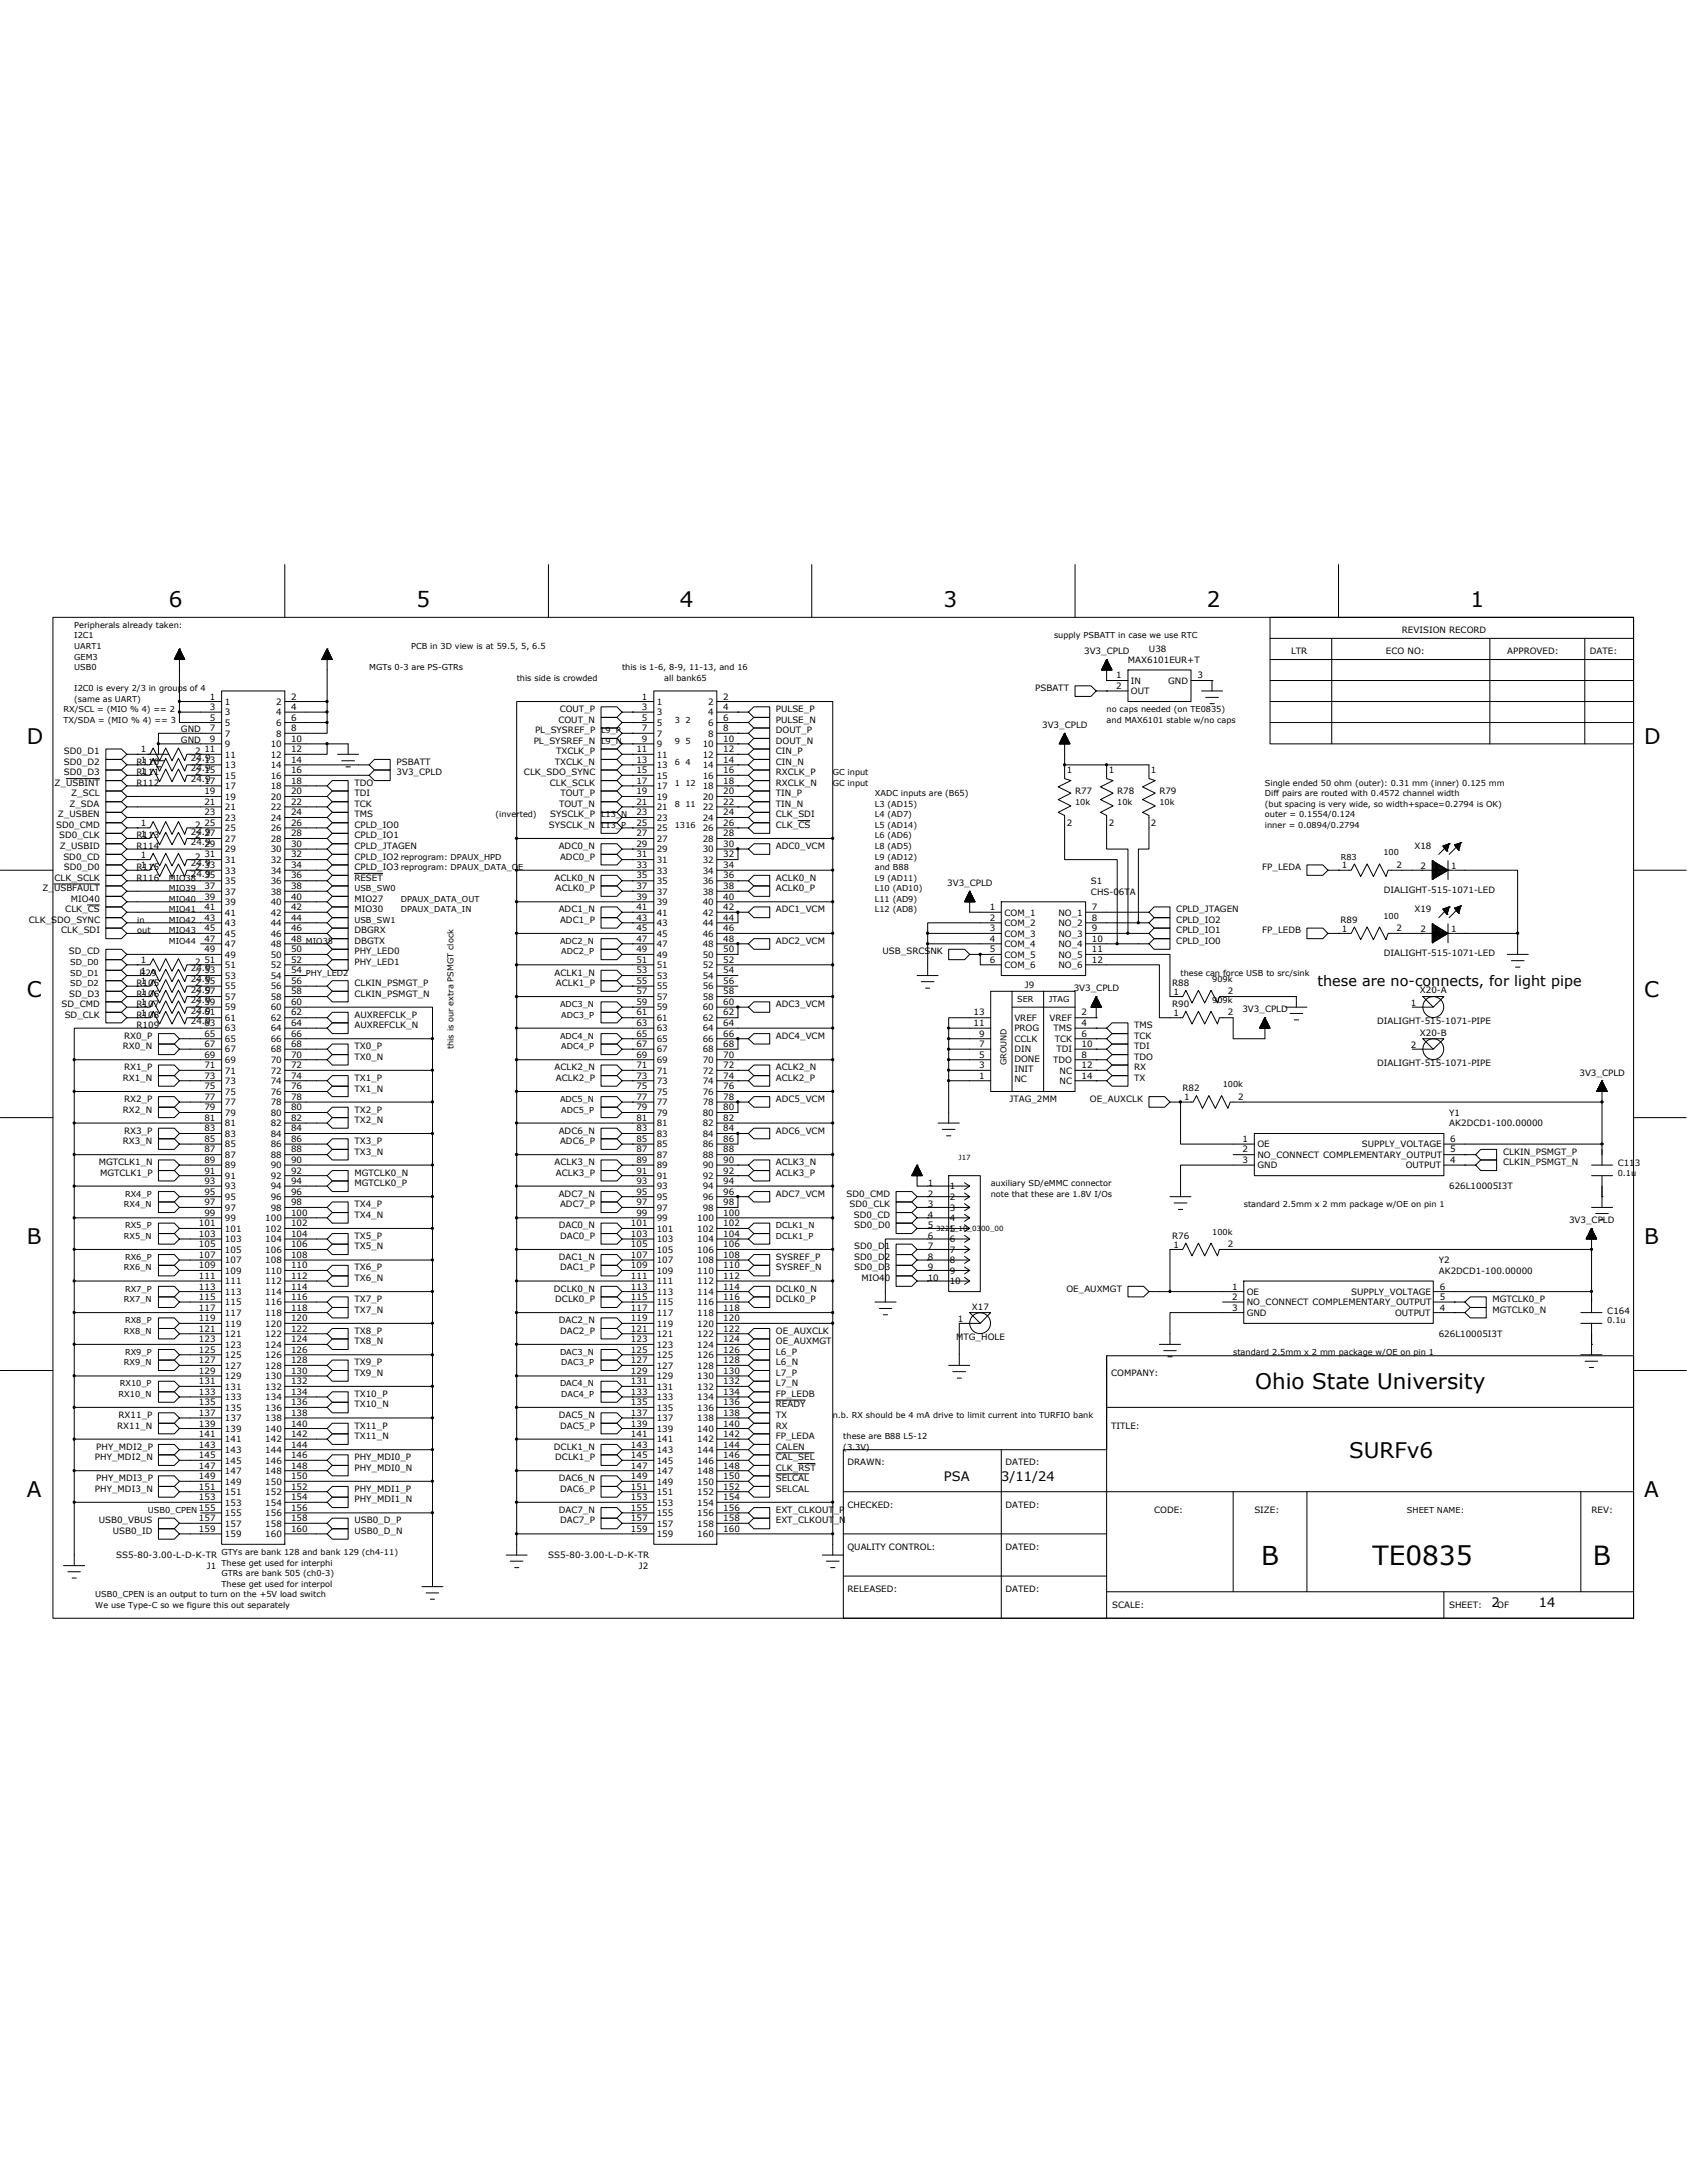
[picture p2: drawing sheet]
<svg xmlns="http://www.w3.org/2000/svg" width="216mm" height="279mm" viewBox="0 0 216 279" stroke-linecap="round" stroke-linejoin="round" font-family="sans-serif">
<defs><g id="words">
<g font-size="3.4">
<text x="175.6" y="200.3">TE0835</text>
<text x="203.9" y="200.3">B</text>
</g>
<text font-size="3.3" x="161.4" y="200.3">B</text>
<g font-size="2.8">
<text x="21.6" y="77.6">6</text>
<text x="53.3" y="77.6">5</text>
<text x="87" y="77.6">4</text>
<text x="120.7" y="77.6">3</text>
<text x="154.5" y="77.6">2</text>
<text x="188.2" y="77.6">1</text>
<text x="3.4" y="95.2">D</text>
<text x="210.4" y="95.2">D</text>
<text x="3.4" y="127.6">C</text>
<text x="210.4" y="127.6">C</text>
<text x="3.4" y="159.2">B</text>
<text x="210.4" y="159.2">B</text>
<text x="160.6" y="177.8">Ohio State University</text>
<text x="3.4" y="191.6">A</text>
<text x="172.7" y="186.6">SURFv6</text>
<text x="210.4" y="191.6">A</text>
</g>
<text font-size="1.8" x="168.6" y="126.2">these are no-connects, for light pipe</text>
<g font-size="1.7">
<text x="120.8" y="189.5">PSA</text>
<text x="128.1" y="189.5">3/11/24</text>
<text x="190.9" y="205.7">2</text>
<text x="196.9" y="205.7">14</text>
</g>
<g font-size="1.1">
<text x="138.7" y="83.7">3V3_CPLD</text>
<text x="147" y="83.5">U38</text>
<text x="165.2" y="83.7">LTR</text>
<text x="177.4" y="83.7">ECO NO:</text>
<text x="179.4" y="81">REVISION RECORD</text>
<text x="192.9" y="83.7">APPROVED:</text>
<text x="203.5" y="83.7">DATE:</text>
<text x="26.9" y="89.5">1</text>
<text x="37.3" y="89.5">2</text>
<text x="82.1" y="89.5">1</text>
<text x="92.6" y="89.5">2</text>
<text x="132.5" y="88.4">PSBATT</text>
<text x="142.8" y="86.8">1</text>
<text x="142.8" y="88.2">2</text>
<text x="144.4" y="84.8">MAX6101EUR+T</text>
<text x="144.7" y="87.5">IN</text>
<text x="144.7" y="88.9">OUT</text>
<text x="149.5" y="87.5">GND</text>
<text x="153.2" y="86.8">3</text>
<text x="23.2" y="93.7">GND</text>
<text x="23.2" y="95">GND</text>
<text x="26.9" y="90.9">3</text>
<text x="26.9" y="92.2">5</text>
<text x="26.9" y="93.6">7</text>
<text x="26.9" y="94.9">9</text>
<text x="28.8" y="90.2">1</text>
<text x="28.8" y="91.6">3</text>
<text x="28.8" y="92.9">5</text>
<text x="28.8" y="94.3">7</text>
<text x="28.8" y="95.6">9</text>
<text x="34.6" y="95.6">10</text>
<text x="35.3" y="90.2">2</text>
<text x="35.3" y="91.6">4</text>
<text x="35.3" y="92.9">6</text>
<text x="35.3" y="94.3">8</text>
<text x="37.3" y="90.9">4</text>
<text x="37.3" y="92.2">6</text>
<text x="37.3" y="93.6">8</text>
<text x="37.3" y="94.9">10</text>
<text x="68.3" y="95.2">PL_SYSREF_N</text>
<text x="68.5" y="93.9">PL_SYSREF_P</text>
<text x="71.5" y="92.5">COUT_N</text>
<text x="71.6" y="91.1">COUT_P</text>
<text x="82.1" y="90.9">3</text>
<text x="82.1" y="92.2">5</text>
<text x="82.1" y="93.6">7</text>
<text x="82.1" y="94.9">9</text>
<text x="84.1" y="90.2">1</text>
<text x="84.1" y="91.6">3</text>
<text x="84.1" y="92.9">5</text>
<text x="84.1" y="94.3">7</text>
<text x="84.1" y="95.6">9</text>
<text x="89.9" y="95.6">10</text>
<text x="90.6" y="90.2">2</text>
<text x="90.6" y="91.6">4</text>
<text x="90.6" y="92.9">6</text>
<text x="90.6" y="94.3">8</text>
<text x="92.6" y="90.9">4</text>
<text x="92.6" y="92.2">6</text>
<text x="92.6" y="93.6">8</text>
<text x="92.6" y="94.9">10</text>
<text x="99.3" y="91.1">PULSE_P</text>
<text x="99.3" y="92.5">PULSE_N</text>
<text x="99.3" y="93.9">DOUT_P</text>
<text x="99.3" y="95.2">DOUT_N</text>
<text x="133.4" y="93.2">3V3_CPLD</text>
<text x="7" y="100.6">Z_USBINT</text>
<text x="8.2" y="96.5">SD0_D1</text>
<text x="8.2" y="97.9">SD0_D2</text>
<text x="8.2" y="99.2">SD0_D3</text>
<text x="9.1" y="101.9">Z_SCL</text>
<text x="17.5" y="97.9">R110</text>
<text x="17.5" y="99.2">R111</text>
<text x="17.5" y="100.6">R112</text>
<text x="18" y="96.3">1</text>
<text x="18" y="97.7">1</text>
<text x="18" y="99">1</text>
<text x="24.4" y="97.4">24.9</text>
<text x="24.4" y="98.7">24.9</text>
<text x="24.4" y="100.1">24.9</text>
<text x="25" y="96.5">2</text>
<text x="25" y="97.9">2</text>
<text x="25" y="99.2">2</text>
<text x="26.2" y="96.3">11</text>
<text x="26.2" y="97.6">13</text>
<text x="26.2" y="99">15</text>
<text x="26.2" y="100.3">17</text>
<text x="26.2" y="101.6">19</text>
<text x="28.8" y="97">11</text>
<text x="28.8" y="98.3">13</text>
<text x="28.8" y="99.7">15</text>
<text x="28.8" y="101">17</text>
<text x="34.6" y="97">12</text>
<text x="34.6" y="98.3">14</text>
<text x="34.6" y="99.7">16</text>
<text x="34.6" y="101">18</text>
<text x="37.3" y="96.3">12</text>
<text x="37.3" y="97.6">14</text>
<text x="37.3" y="99">16</text>
<text x="37.3" y="100.3">18</text>
<text x="37.3" y="101.6">20</text>
<text x="45.4" y="100.6">TDO</text>
<text x="45.4" y="101.9">TDI</text>
<text x="50.8" y="97.9">PSBATT</text>
<text x="50.8" y="99.2">3V3_CPLD</text>
<text x="67.1" y="99.2">CLK_SDO_SYNC</text>
<text x="70.4" y="100.6">CLK_SCLK</text>
<text x="71" y="97.9">TXCLK_N</text>
<text x="71.2" y="96.5">TXCLK_P</text>
<text x="71.7" y="101.9">TOUT_P</text>
<text x="81.4" y="96.3">11</text>
<text x="81.4" y="97.6">13</text>
<text x="81.4" y="99">15</text>
<text x="81.4" y="100.3">17</text>
<text x="81.4" y="101.6">19</text>
<text x="84.1" y="97">11</text>
<text x="84.1" y="98.3">13</text>
<text x="84.1" y="99.7">15</text>
<text x="84.1" y="101">17</text>
<text x="89.9" y="97">12</text>
<text x="89.9" y="98.3">14</text>
<text x="89.9" y="99.7">16</text>
<text x="89.9" y="101">18</text>
<text x="92.6" y="96.3">12</text>
<text x="92.6" y="97.6">14</text>
<text x="92.6" y="99">16</text>
<text x="92.6" y="100.3">18</text>
<text x="92.6" y="101.6">20</text>
<text x="99.3" y="96.5">CIN_P</text>
<text x="99.3" y="97.9">CIN_N</text>
<text x="99.3" y="99.2">RXCLK_P</text>
<text x="99.3" y="100.6">RXCLK_N</text>
<text x="99.3" y="101.9">TIN_P</text>
<text x="136.5" y="99">1</text>
<text x="137.6" y="101.6">R77</text>
<text x="141.9" y="99">1</text>
<text x="143" y="101.6">R78</text>
<text x="147.3" y="99">1</text>
<text x="148.4" y="101.6">R79</text>
<text x="7.2" y="106">SD0_CMD</text>
<text x="7.4" y="104.6">Z_USBEN</text>
<text x="7.6" y="107.3">SD0_CLK</text>
<text x="8.9" y="103.3">Z_SDA</text>
<text x="17.5" y="107.3">R113</text>
<text x="18" y="105.8">1</text>
<text x="18" y="107.1">1</text>
<text x="24.4" y="106.8">24.9</text>
<text x="25" y="106">2</text>
<text x="25" y="107.3">2</text>
<text x="26.2" y="103">21</text>
<text x="26.2" y="104.4">23</text>
<text x="26.2" y="105.7">25</text>
<text x="26.2" y="107.1">27</text>
<text x="28.8" y="102.4">19</text>
<text x="28.8" y="103.7">21</text>
<text x="28.8" y="105.1">23</text>
<text x="28.8" y="106.4">25</text>
<text x="28.8" y="107.7">27</text>
<text x="34.6" y="102.4">20</text>
<text x="34.6" y="103.7">22</text>
<text x="34.6" y="105.1">24</text>
<text x="34.6" y="106.4">26</text>
<text x="34.6" y="107.7">28</text>
<text x="37.3" y="103">22</text>
<text x="37.3" y="104.4">24</text>
<text x="37.3" y="105.7">26</text>
<text x="37.3" y="107.1">28</text>
<text x="45.4" y="103.3">TCK</text>
<text x="45.4" y="104.6">TMS</text>
<text x="45.4" y="106">CPLD_IO0</text>
<text x="45.4" y="107.3">CPLD_IO1</text>
<text x="70.2" y="106">SYSCLK_N</text>
<text x="70.4" y="104.6">SYSCLK_P</text>
<text x="71.5" y="103.3">TOUT_N</text>
<text x="81.4" y="103">21</text>
<text x="81.4" y="104.4">23</text>
<text x="81.4" y="105.7">25</text>
<text x="81.4" y="107.1">27</text>
<text x="84.1" y="102.4">19</text>
<text x="84.1" y="103.7">21</text>
<text x="84.1" y="105.1">23</text>
<text x="84.1" y="106.4">25</text>
<text x="84.1" y="107.7">27</text>
<text x="89.9" y="102.4">20</text>
<text x="89.9" y="103.7">22</text>
<text x="89.9" y="105.1">24</text>
<text x="89.9" y="106.4">26</text>
<text x="89.9" y="107.7">28</text>
<text x="92.6" y="103">22</text>
<text x="92.6" y="104.4">24</text>
<text x="92.6" y="105.7">26</text>
<text x="92.6" y="107.1">28</text>
<text x="99.3" y="104.6">CLK_SDI</text>
<text x="99.3" y="106">CLK_CS</text>
<text x="99.3" y="103.3">TIN_N</text>
<text x="136.5" y="105.7">2</text>
<text x="141.9" y="105.7">2</text>
<text x="147.3" y="105.7">2</text>
<text x="7" y="112.7">CLK_SCLK</text>
<text x="7.6" y="108.7">Z_USBID</text>
<text x="8.1" y="110">SD0_CD</text>
<text x="8.2" y="111.4">SD0_D0</text>
<text x="17.5" y="108.7">R114</text>
<text x="17.5" y="111.4">R115</text>
<text x="17.5" y="112.7">R116</text>
<text x="18" y="109.8">1</text>
<text x="18" y="111.1">1</text>
<text x="24.4" y="108.2">24.9</text>
<text x="24.4" y="110.9">24.9</text>
<text x="24.4" y="112.2">24.9</text>
<text x="25" y="110">2</text>
<text x="25" y="111.4">2</text>
<text x="26.2" y="108.4">29</text>
<text x="26.2" y="109.7">31</text>
<text x="26.2" y="111.1">33</text>
<text x="26.2" y="112.4">35</text>
<text x="26.2" y="113.8">37</text>
<text x="28.8" y="109.1">29</text>
<text x="28.8" y="110.4">31</text>
<text x="28.8" y="111.8">33</text>
<text x="28.8" y="113.2">35</text>
<text x="34.6" y="109.1">30</text>
<text x="34.6" y="110.4">32</text>
<text x="34.6" y="111.8">34</text>
<text x="34.6" y="113.2">36</text>
<text x="37.3" y="108.4">30</text>
<text x="37.3" y="109.7">32</text>
<text x="37.3" y="111.1">34</text>
<text x="37.3" y="112.4">36</text>
<text x="37.3" y="113.8">38</text>
<text x="45.4" y="108.7">CPLD_JTAGEN</text>
<text x="45.4" y="110">CPLD_IO2 reprogram: DPAUX_HPD</text>
<text x="45.4" y="111.4">CPLD_IO3 reprogram: DPAUX_DATA_OE</text>
<text x="45.4" y="112.7">RESET</text>
<text x="71" y="112.7">ACLK0_N</text>
<text x="71.5" y="108.7">ADC0_N</text>
<text x="71.7" y="110">ADC0_P</text>
<text x="81.4" y="108.4">29</text>
<text x="81.4" y="109.7">31</text>
<text x="81.4" y="111.1">33</text>
<text x="81.4" y="112.4">35</text>
<text x="81.4" y="113.8">37</text>
<text x="84.1" y="109.1">29</text>
<text x="84.1" y="110.4">31</text>
<text x="84.1" y="111.8">33</text>
<text x="84.1" y="113.2">35</text>
<text x="89.9" y="109.1">30</text>
<text x="89.9" y="110.4">32</text>
<text x="89.9" y="111.8">34</text>
<text x="89.9" y="113.2">36</text>
<text x="92.6" y="108.4">30</text>
<text x="92.6" y="109.7">32</text>
<text x="92.6" y="111.1">34</text>
<text x="92.6" y="112.4">36</text>
<text x="92.6" y="113.8">38</text>
<text x="99.3" y="108.7">ADC0_VCM</text>
<text x="99.3" y="112.7">ACLK0_N</text>
<text x="121.2" y="113.4">3V3_CPLD</text>
<text x="139.6" y="113.2">S1</text>
<text x="161.5" y="111.4">FP_LEDA</text>
<text x="171.7" y="111.1">1</text>
<text x="178.7" y="111.1">2</text>
<text x="181" y="108.7">X18</text>
<text x="181.8" y="111.2">2</text>
<text x="185.7" y="111.2">1</text>
<text x="3.7" y="118.1">CLK_SDO_SYNC</text>
<text x="5.4" y="114.1">Z_USBFAULT</text>
<text x="7.8" y="119.5">CLK_SDI</text>
<text x="8.4" y="116.8">CLK_CS</text>
<text x="9.1" y="115.4">MIO40</text>
<text x="26.2" y="115.1">39</text>
<text x="26.2" y="116.5">41</text>
<text x="26.2" y="117.9">43</text>
<text x="26.2" y="119.2">45</text>
<text x="28.8" y="114.5">37</text>
<text x="28.8" y="115.8">39</text>
<text x="28.8" y="117.2">41</text>
<text x="28.8" y="118.5">43</text>
<text x="28.8" y="119.9">45</text>
<text x="34.6" y="114.5">38</text>
<text x="34.6" y="115.8">40</text>
<text x="34.6" y="117.2">42</text>
<text x="34.6" y="118.5">44</text>
<text x="34.6" y="119.9">46</text>
<text x="37.3" y="115.1">40</text>
<text x="37.3" y="116.5">42</text>
<text x="37.3" y="117.9">44</text>
<text x="37.3" y="119.2">46</text>
<text x="45.4" y="119.5">DBGRX</text>
<text x="45.4" y="115.4">MIO27</text>
<text x="45.4" y="116.8">MIO30</text>
<text x="71.1" y="114.1">ACLK0_P</text>
<text x="71.5" y="116.8">ADC1_N</text>
<text x="71.7" y="118.1">ADC1_P</text>
<text x="81.4" y="115.1">39</text>
<text x="81.4" y="116.5">41</text>
<text x="81.4" y="117.9">43</text>
<text x="81.4" y="119.2">45</text>
<text x="84.1" y="114.5">37</text>
<text x="84.1" y="115.8">39</text>
<text x="84.1" y="117.2">41</text>
<text x="84.1" y="118.5">43</text>
<text x="84.1" y="119.9">45</text>
<text x="89.9" y="114.5">38</text>
<text x="89.9" y="115.8">40</text>
<text x="89.9" y="117.2">42</text>
<text x="89.9" y="118.5">44</text>
<text x="89.9" y="119.9">46</text>
<text x="92.6" y="115.1">40</text>
<text x="92.6" y="116.5">42</text>
<text x="92.6" y="117.9">44</text>
<text x="92.6" y="119.2">46</text>
<text x="99.3" y="114.1">ACLK0_P</text>
<text x="99.3" y="116.8">ADC1_VCM</text>
<text x="126.7" y="116.5">1</text>
<text x="126.7" y="117.9">2</text>
<text x="126.7" y="119.2">3</text>
<text x="128.5" y="117.2">COM_1</text>
<text x="128.5" y="118.5">COM_2</text>
<text x="128.5" y="119.9">COM_3</text>
<text x="135.4" y="117.2">NO_1</text>
<text x="135.4" y="118.5">NO_2</text>
<text x="135.4" y="119.9">NO_3</text>
<text x="139.6" y="114.5">CHS-06TA</text>
<text x="139.7" y="116.5">7</text>
<text x="139.7" y="117.9">8</text>
<text x="139.7" y="119.2">9</text>
<text x="150.5" y="119.5">CPLD_IO1</text>
<text x="150.5" y="118.1">CPLD_IO2</text>
<text x="150.5" y="116.8">CPLD_JTAGEN</text>
<text x="161.5" y="119.5">FP_LEDB</text>
<text x="171.6" y="118.1">R89</text>
<text x="171.7" y="119.3">1</text>
<text x="177.1" y="114.2">DIALIGHT-515-1071-LED</text>
<text x="178.7" y="119.2">2</text>
<text x="181" y="116.8">X19</text>
<text x="181.8" y="119.3">2</text>
<text x="185.7" y="119.3">1</text>
<text x="8.8" y="122.2">SD_CD</text>
<text x="17.8" y="124.9">R29</text>
<text x="18" y="123.3">1</text>
<text x="18" y="124.6">1</text>
<text x="18" y="126">1</text>
<text x="24.4" y="125.7">24.9</text>
<text x="24.4" y="124.3">24.9</text>
<text x="25" y="123.5">2</text>
<text x="25" y="124.9">2</text>
<text x="26.2" y="124.6">53</text>
<text x="26.2" y="125.9">55</text>
<text x="26.2" y="120.5">47</text>
<text x="26.2" y="121.9">49</text>
<text x="26.2" y="123.2">51</text>
<text x="28.8" y="123.9">51</text>
<text x="28.8" y="125.3">53</text>
<text x="28.8" y="121.2">47</text>
<text x="28.8" y="122.6">49</text>
<text x="34.6" y="123.9">52</text>
<text x="34.6" y="125.3">54</text>
<text x="34.6" y="121.2">48</text>
<text x="34.6" y="122.6">50</text>
<text x="37.3" y="123.2">52</text>
<text x="37.3" y="124.6">54</text>
<text x="37.3" y="125.9">56</text>
<text x="37.3" y="120.5">48 MIO35</text>
<text x="37.3" y="121.9">50</text>
<text x="45.4" y="120.8">DBGTX</text>
<text x="45.4" y="122.2">PHY_LED0</text>
<text x="45.4" y="123.5">PHY_LED1</text>
<text x="71" y="124.9">ACLK1_N</text>
<text x="81.4" y="124.6">53</text>
<text x="81.4" y="125.9">55</text>
<text x="81.4" y="120.5">47</text>
<text x="81.4" y="121.9">49</text>
<text x="81.4" y="123.2">51</text>
<text x="84.1" y="123.9">51</text>
<text x="84.1" y="125.3">53</text>
<text x="84.1" y="121.2">47</text>
<text x="84.1" y="122.6">49</text>
<text x="89.9" y="123.9">52</text>
<text x="89.9" y="125.3">54</text>
<text x="89.9" y="121.2">48</text>
<text x="89.9" y="122.6">50</text>
<text x="92.6" y="123.2">52</text>
<text x="92.6" y="124.6">54</text>
<text x="92.6" y="125.9">56</text>
<text x="92.6" y="120.5">48</text>
<text x="92.6" y="121.9">50</text>
<text x="99.3" y="120.8">ADC2_VCM</text>
<text x="112.9" y="122.2">USB_SRCSNK</text>
<text x="126.7" y="120.5">4</text>
<text x="126.7" y="121.9">5</text>
<text x="126.7" y="123.2">6</text>
<text x="128.5" y="121.2">COM_4</text>
<text x="128.5" y="122.6">COM_5</text>
<text x="128.5" y="123.9">COM_6</text>
<text x="135.4" y="121.2">NO_4</text>
<text x="135.4" y="122.6">NO_5</text>
<text x="135.4" y="123.9">NO_6</text>
<text x="139.7" y="120.5">10</text>
<text x="139.7" y="121.9">11</text>
<text x="139.7" y="123.2">12</text>
<text x="150.5" y="120.8">CPLD_IO0</text>
<text x="177.1" y="122.3">DIALIGHT-515-1071-LED</text>
<text x="7.9" y="128.9">SD_CMD</text>
<text x="8.3" y="130.3">SD_CLK</text>
<text x="8.9" y="127.6">SD_D3</text>
<text x="17.5" y="126.2">R105</text>
<text x="17.5" y="127.6">R106</text>
<text x="17.5" y="128.9">R107</text>
<text x="17.5" y="130.3">R108</text>
<text x="17.5" y="131.6">R109</text>
<text x="18" y="127.3">1</text>
<text x="18" y="128.7">1</text>
<text x="18" y="130">1</text>
<text x="24.4" y="127.1">24.9</text>
<text x="24.4" y="128.4">24.9</text>
<text x="24.4" y="129.8">24.9</text>
<text x="24.4" y="131.1">24.9</text>
<text x="25" y="126.2">2</text>
<text x="25" y="127.6">2</text>
<text x="25" y="128.9">2</text>
<text x="25" y="130.3">2</text>
<text x="26.2" y="127.3">57</text>
<text x="26.2" y="128.6">59</text>
<text x="26.2" y="130">61</text>
<text x="26.2" y="131.3">63</text>
<text x="28.8" y="126.6">55</text>
<text x="28.8" y="128">57</text>
<text x="28.8" y="129.3">59</text>
<text x="28.8" y="130.7">61</text>
<text x="34.6" y="126.6">56</text>
<text x="34.6" y="128">58</text>
<text x="34.6" y="129.3">60</text>
<text x="34.6" y="130.7">62</text>
<text x="37.3" y="127.3">58</text>
<text x="37.3" y="128.6">60</text>
<text x="37.3" y="130">62</text>
<text x="37.3" y="131.3">64</text>
<text x="45.4" y="126.2">CLKIN_PSMGT_P</text>
<text x="45.4" y="127.6">CLKIN_PSMGT_N</text>
<text x="45.4" y="130.3">AUXREFCLK_P</text>
<text x="45.4" y="131.6">AUXREFCLK_N</text>
<text x="71.1" y="126.2">ACLK1_P</text>
<text x="81.4" y="127.3">57</text>
<text x="81.4" y="128.6">59</text>
<text x="81.4" y="130">61</text>
<text x="81.4" y="131.3">63</text>
<text x="84.1" y="126.6">55</text>
<text x="84.1" y="128">57</text>
<text x="84.1" y="129.3">59</text>
<text x="84.1" y="130.7">61</text>
<text x="89.9" y="126.6">56</text>
<text x="89.9" y="128">58</text>
<text x="89.9" y="129.3">60</text>
<text x="89.9" y="130.7">62</text>
<text x="92.6" y="127.3">58</text>
<text x="92.6" y="128.6">60</text>
<text x="92.6" y="130">62</text>
<text x="92.6" y="131.3">64</text>
<text x="99.3" y="128.9">ADC3_VCM</text>
<text x="124.6" y="131.3">11</text>
<text x="124.6" y="130">13</text>
<text x="129.8" y="130.7">VREF</text>
<text x="131.2" y="126.4">J9</text>
<text x="134.3" y="130.7">VREF</text>
<text x="137.4" y="126.9">3V3_CPLD</text>
<text x="138.4" y="130">2</text>
<text x="138.4" y="131.3">4</text>
<text x="145.1" y="131.6">TMS</text>
<text x="150" y="126.2">R88</text>
<text x="150" y="128.9">R90</text>
<text x="150.2" y="127.3">1</text>
<text x="150.2" y="130">1</text>
<text x="157.1" y="127.3">2</text>
<text x="157.1" y="130">2</text>
<text x="159" y="129.6">3V3_CPLD</text>
<text x="176.3" y="131.1">DIALIGHT-515-1071-PIPE</text>
<text x="180.6" y="128.8">1</text>
<text x="181.7" y="127.1">X20-A</text>
<text x="15.7" y="134.3">RX0_N</text>
<text x="15.9" y="132.9">RX0_P</text>
<text x="15.9" y="137">RX1_P</text>
<text x="26.2" y="132.7">65</text>
<text x="26.2" y="134">67</text>
<text x="26.2" y="135.4">69</text>
<text x="26.2" y="136.7">71</text>
<text x="28.8" y="132">63</text>
<text x="28.8" y="133.4">65</text>
<text x="28.8" y="134.7">67</text>
<text x="28.8" y="136.1">69</text>
<text x="28.8" y="137.4">71</text>
<text x="34.6" y="132">64</text>
<text x="34.6" y="133.4">66</text>
<text x="34.6" y="134.7">68</text>
<text x="34.6" y="136.1">70</text>
<text x="34.6" y="137.4">72</text>
<text x="37.3" y="132.7">66</text>
<text x="37.3" y="134">68</text>
<text x="37.3" y="135.4">70</text>
<text x="37.3" y="136.7">72</text>
<text x="45.4" y="134.3">TX0_P</text>
<text x="45.4" y="135.6">TX0_N</text>
<text x="71" y="137">ACLK2_N</text>
<text x="81.4" y="132.7">65</text>
<text x="81.4" y="134">67</text>
<text x="81.4" y="135.4">69</text>
<text x="81.4" y="136.7">71</text>
<text x="84.1" y="132">63</text>
<text x="84.1" y="133.4">65</text>
<text x="84.1" y="134.7">67</text>
<text x="84.1" y="136.1">69</text>
<text x="84.1" y="137.4">71</text>
<text x="89.9" y="132">64</text>
<text x="89.9" y="133.4">66</text>
<text x="89.9" y="134.7">68</text>
<text x="89.9" y="136.1">70</text>
<text x="89.9" y="137.4">72</text>
<text x="92.6" y="132.7">66</text>
<text x="92.6" y="134">68</text>
<text x="92.6" y="135.4">70</text>
<text x="92.6" y="136.7">72</text>
<text x="99.3" y="137">ACLK2_N</text>
<text x="99.3" y="132.9">ADC4_VCM</text>
<text x="125.3" y="136.7">3</text>
<text x="125.3" y="135.4">5</text>
<text x="125.3" y="134">7</text>
<text x="125.3" y="132.7">9</text>
<text x="129.8" y="137.2">INIT</text>
<text x="129.8" y="135.9">DONE</text>
<text x="129.8" y="134.6">DIN</text>
<text x="129.8" y="133.3">CCLK</text>
<text x="129.8" y="132">PROG</text>
<text x="134.8" y="136.1">TDO</text>
<text x="134.8" y="132">TMS</text>
<text x="135" y="133.4">TCK</text>
<text x="135.2" y="134.7">TDI</text>
<text x="135.6" y="137.4">NC</text>
<text x="138.4" y="132.7">6</text>
<text x="138.4" y="135.4">8</text>
<text x="138.4" y="134">10</text>
<text x="138.4" y="136.7">12</text>
<text x="145.1" y="132.9">TCK</text>
<text x="145.1" y="134.3">TDI</text>
<text x="145.1" y="135.6">TDO</text>
<text x="145.1" y="137">RX</text>
<text x="176.3" y="136.5">DIALIGHT-515-1071-PIPE</text>
<text x="180.6" y="134.2">2</text>
<text x="181.7" y="132.5">X20-B</text>
<text x="202.1" y="137.7">3V3_CPLD</text>
<text x="15.7" y="138.3">RX1_N</text>
<text x="15.7" y="142.4">RX2_N</text>
<text x="15.9" y="141.1">RX2_P</text>
<text x="26.2" y="138.1">73</text>
<text x="26.2" y="139.4">75</text>
<text x="26.2" y="140.8">77</text>
<text x="26.2" y="142.1">79</text>
<text x="26.2" y="143.5">81</text>
<text x="28.8" y="138.7">73</text>
<text x="28.8" y="140.1">75</text>
<text x="28.8" y="141.5">77</text>
<text x="28.8" y="142.8">79</text>
<text x="34.6" y="138.7">74</text>
<text x="34.6" y="140.1">76</text>
<text x="34.6" y="141.5">78</text>
<text x="34.6" y="142.8">80</text>
<text x="37.3" y="138.1">74</text>
<text x="37.3" y="139.4">76</text>
<text x="37.3" y="140.8">78</text>
<text x="37.3" y="142.1">80</text>
<text x="37.3" y="143.5">82</text>
<text x="45.4" y="138.3">TX1_P</text>
<text x="45.4" y="139.7">TX1_N</text>
<text x="45.4" y="142.4">TX2_P</text>
<text x="45.4" y="143.7">TX2_N</text>
<text x="71.1" y="138.3">ACLK2_P</text>
<text x="81.4" y="138.1">73</text>
<text x="81.4" y="139.4">75</text>
<text x="81.4" y="140.8">77</text>
<text x="81.4" y="142.1">79</text>
<text x="81.4" y="143.5">81</text>
<text x="84.1" y="138.7">73</text>
<text x="84.1" y="140.1">75</text>
<text x="84.1" y="141.5">77</text>
<text x="84.1" y="142.8">79</text>
<text x="89.9" y="138.7">74</text>
<text x="89.9" y="140.1">76</text>
<text x="89.9" y="141.5">78</text>
<text x="89.9" y="142.8">80</text>
<text x="92.6" y="138.1">74</text>
<text x="92.6" y="139.4">76</text>
<text x="92.6" y="140.8">78</text>
<text x="92.6" y="142.1">80</text>
<text x="92.6" y="143.5">82</text>
<text x="99.3" y="138.3">ACLK2_P</text>
<text x="99.3" y="141.1">ADC5_VCM</text>
<text x="125.3" y="138.1">1</text>
<text x="129.2" y="141.1">JTAG_2MM</text>
<text x="129.8" y="138.5">NC</text>
<text x="135.6" y="138.7">NC</text>
<text x="138.4" y="138.1">14</text>
<text x="139.5" y="141.1">OE_AUXCLK</text>
<text x="145.1" y="138.3">TX</text>
<text x="151.3" y="139.7">R82</text>
<text x="151.5" y="140.8">1</text>
<text x="158.5" y="140.8">2</text>
<text x="185.5" y="142.8">Y1</text>
<text x="12.6" y="149.1">MGTCLK1_N</text>
<text x="15.7" y="146.4">RX3_N</text>
<text x="15.9" y="145.1">RX3_P</text>
<text x="26.2" y="144.8">83</text>
<text x="26.2" y="146.2">85</text>
<text x="26.2" y="147.5">87</text>
<text x="26.2" y="148.9">89</text>
<text x="28.8" y="144.2">81</text>
<text x="28.8" y="145.5">83</text>
<text x="28.8" y="146.9">85</text>
<text x="28.8" y="148.2">87</text>
<text x="28.8" y="149.5">89</text>
<text x="34.6" y="144.2">82</text>
<text x="34.6" y="145.5">84</text>
<text x="34.6" y="146.9">86</text>
<text x="34.6" y="148.2">88</text>
<text x="34.6" y="149.5">90</text>
<text x="37.3" y="144.8">84</text>
<text x="37.3" y="146.2">86</text>
<text x="37.3" y="147.5">88</text>
<text x="37.3" y="148.9">90</text>
<text x="45.4" y="146.4">TX3_P</text>
<text x="45.4" y="147.8">TX3_N</text>
<text x="71" y="149.1">ACLK3_N</text>
<text x="71.5" y="145.1">ADC6_N</text>
<text x="71.7" y="146.4">ADC6_P</text>
<text x="81.4" y="144.8">83</text>
<text x="81.4" y="146.2">85</text>
<text x="81.4" y="147.5">87</text>
<text x="81.4" y="148.9">89</text>
<text x="84.1" y="144.2">81</text>
<text x="84.1" y="145.5">83</text>
<text x="84.1" y="146.9">85</text>
<text x="84.1" y="148.2">87</text>
<text x="84.1" y="149.5">89</text>
<text x="89.9" y="144.2">82</text>
<text x="89.9" y="145.5">84</text>
<text x="89.9" y="146.9">86</text>
<text x="89.9" y="148.2">88</text>
<text x="89.9" y="149.5">90</text>
<text x="92.6" y="144.8">84</text>
<text x="92.6" y="146.2">86</text>
<text x="92.6" y="147.5">88</text>
<text x="92.6" y="148.9">90</text>
<text x="99.3" y="149.1">ACLK3_N</text>
<text x="99.3" y="145.1">ADC6_VCM</text>
<text x="159" y="146.2">1</text>
<text x="159" y="147.5">2</text>
<text x="159" y="148.9">3</text>
<text x="160.9" y="146.9">OE</text>
<text x="160.9" y="148.2">NO_CONNECT COMPLEMENTARY_OUTPUT</text>
<text x="160.9" y="149.5">GND</text>
<text x="174.3" y="146.9">SUPPLY_VOLTAGE</text>
<text x="179.9" y="149.5">OUTPUT</text>
<text x="185.5" y="144.2">AK2DCD1-100.00000</text>
<text x="185.6" y="148.9">4</text>
<text x="185.6" y="147.5">5</text>
<text x="185.6" y="146.2">6</text>
<text x="192.4" y="147.8">CLKIN_PSMGT_P</text>
<text x="192.4" y="149.1">CLKIN_PSMGT_N</text>
<text x="207" y="149.2">C113</text>
<text x="12.8" y="150.5">MGTCLK1_P</text>
<text x="26.2" y="150.2">91</text>
<text x="26.2" y="151.6">93</text>
<text x="26.2" y="152.9">95</text>
<text x="26.2" y="154.3">97</text>
<text x="26.2" y="155.6">99</text>
<text x="28.8" y="150.9">91</text>
<text x="28.8" y="152.2">93</text>
<text x="28.8" y="153.6">95</text>
<text x="28.8" y="155">97</text>
<text x="34.6" y="150.9">92</text>
<text x="34.6" y="152.2">94</text>
<text x="34.6" y="153.6">96</text>
<text x="34.6" y="155">98</text>
<text x="37.3" y="150.2">92</text>
<text x="37.3" y="151.6">94</text>
<text x="37.3" y="152.9">96</text>
<text x="37.3" y="154.3">98</text>
<text x="37.3" y="155.6">100</text>
<text x="45.4" y="154.5">TX4_P</text>
<text x="45.4" y="155.9">TX4_N</text>
<text x="45.4" y="150.5">MGTCLK0_N</text>
<text x="45.4" y="151.8">MGTCLK0_P</text>
<text x="71.1" y="150.5">ACLK3_P</text>
<text x="71.5" y="153.2">ADC7_N</text>
<text x="71.7" y="154.5">ADC7_P</text>
<text x="81.4" y="150.2">91</text>
<text x="81.4" y="151.6">93</text>
<text x="81.4" y="152.9">95</text>
<text x="81.4" y="154.3">97</text>
<text x="81.4" y="155.6">99</text>
<text x="84.1" y="150.9">91</text>
<text x="84.1" y="152.2">93</text>
<text x="84.1" y="153.6">95</text>
<text x="84.1" y="155">97</text>
<text x="89.9" y="150.9">92</text>
<text x="89.9" y="152.2">94</text>
<text x="89.9" y="153.6">96</text>
<text x="89.9" y="155">98</text>
<text x="92.6" y="150.2">92</text>
<text x="92.6" y="151.6">94</text>
<text x="92.6" y="152.9">96</text>
<text x="92.6" y="154.3">98</text>
<text x="92.6" y="155.6">100</text>
<text x="99.3" y="150.5">ACLK3_P</text>
<text x="99.3" y="153.2">ADC7_VCM</text>
<text x="108.3" y="153.2">SD0_CMD</text>
<text x="108.7" y="154.5">SD0_CLK</text>
<text x="109.3" y="155.9">SD0_CD</text>
<text x="118.7" y="151.8">1</text>
<text x="118.7" y="153.2">2</text>
<text x="118.7" y="154.5">3</text>
<text x="118.7" y="155.9">4</text>
<text x="121.5" y="152.2">1</text>
<text x="121.5" y="153.6">2</text>
<text x="121.5" y="155">3</text>
<text x="185.5" y="152.2">626L10005I3T</text>
<text x="25.5" y="158.3">103</text>
<text x="25.5" y="159.6">105</text>
<text x="25.5" y="161">107</text>
<text x="25.5" y="157">101</text>
<text x="28.8" y="159">103</text>
<text x="28.8" y="160.3">105</text>
<text x="28.8" y="161.7">107</text>
<text x="28.8" y="156.3">99</text>
<text x="28.8" y="157.7">101</text>
<text x="34" y="157.6">102</text>
<text x="34" y="159">104</text>
<text x="34" y="160.3">106</text>
<text x="34" y="161.7">108</text>
<text x="34" y="156.3">100</text>
<text x="37.3" y="157">102</text>
<text x="37.3" y="158.3">104</text>
<text x="37.3" y="159.6">106</text>
<text x="37.3" y="161">108</text>
<text x="45.4" y="158.6">TX5_P</text>
<text x="45.4" y="159.9">TX5_N</text>
<text x="71.5" y="157.2">DAC0_N</text>
<text x="71.5" y="161.3">DAC1_N</text>
<text x="71.7" y="158.6">DAC0_P</text>
<text x="80.8" y="158.3">103</text>
<text x="80.8" y="159.6">105</text>
<text x="80.8" y="161">107</text>
<text x="80.8" y="157">101</text>
<text x="84.1" y="159">103</text>
<text x="84.1" y="160.3">105</text>
<text x="84.1" y="161.7">107</text>
<text x="84.1" y="156.3">99</text>
<text x="84.1" y="157.7">101</text>
<text x="89.2" y="157.6">102</text>
<text x="89.2" y="159">104</text>
<text x="89.2" y="160.3">106</text>
<text x="89.2" y="161.7">108</text>
<text x="89.2" y="156.3">100</text>
<text x="92.6" y="157">102</text>
<text x="92.6" y="158.3">104</text>
<text x="92.6" y="159.6">106</text>
<text x="92.6" y="161">108</text>
<text x="99.3" y="161.3">SYSREF_P</text>
<text x="109.3" y="157.2">SD0_D0</text>
<text x="109.3" y="159.9">SD0_D1</text>
<text x="109.3" y="161.3">SD0_D2</text>
<text x="118.7" y="157.2">5</text>
<text x="118.7" y="158.6">6</text>
<text x="118.7" y="159.9">7</text>
<text x="118.7" y="161.3">8</text>
<text x="121.5" y="156.3">4</text>
<text x="121.5" y="157.6">5</text>
<text x="121.5" y="159">6</text>
<text x="121.5" y="160.3">7</text>
<text x="121.5" y="161.7">8</text>
<text x="150" y="158.6">R76</text>
<text x="150.2" y="159.7">1</text>
<text x="157.1" y="159.6">2</text>
<text x="184.1" y="161.7">Y2</text>
<text x="200.8" y="156.5">3V3_CPLD</text>
<text x="25.5" y="162.3">109</text>
<text x="25.5" y="163.7">111</text>
<text x="25.5" y="165.1">113</text>
<text x="25.5" y="166.4">115</text>
<text x="25.5" y="167.7">117</text>
<text x="28.8" y="163">109</text>
<text x="28.8" y="164.4">111</text>
<text x="28.8" y="165.7">113</text>
<text x="28.8" y="167.1">115</text>
<text x="34" y="163">110</text>
<text x="34" y="164.4">112</text>
<text x="34" y="165.7">114</text>
<text x="34" y="167.1">116</text>
<text x="37.3" y="162.3">110</text>
<text x="37.3" y="163.7">112</text>
<text x="37.3" y="165.1">114</text>
<text x="37.3" y="166.4">116</text>
<text x="37.3" y="167.7">118</text>
<text x="45.4" y="162.6">TX6_P</text>
<text x="45.4" y="164">TX6_N</text>
<text x="45.4" y="166.6">TX7_P</text>
<text x="45.4" y="168">TX7_N</text>
<text x="70.9" y="165.3">DCLK0_N</text>
<text x="71.1" y="166.6">DCLK0_P</text>
<text x="71.7" y="162.6">DAC1_P</text>
<text x="80.8" y="162.3">109</text>
<text x="80.8" y="163.7">111</text>
<text x="80.8" y="165.1">113</text>
<text x="80.8" y="166.4">115</text>
<text x="80.8" y="167.7">117</text>
<text x="84.1" y="163">109</text>
<text x="84.1" y="164.4">111</text>
<text x="84.1" y="165.7">113</text>
<text x="84.1" y="167.1">115</text>
<text x="89.2" y="163">110</text>
<text x="89.2" y="164.4">112</text>
<text x="89.2" y="165.7">114</text>
<text x="89.2" y="167.1">116</text>
<text x="92.6" y="162.3">110</text>
<text x="92.6" y="163.7">112</text>
<text x="92.6" y="165.1">114</text>
<text x="92.6" y="166.4">116</text>
<text x="92.6" y="167.7">118</text>
<text x="99.3" y="162.6">SYSREF_N</text>
<text x="99.3" y="165.3">DCLK0_N</text>
<text x="99.3" y="166.6">DCLK0_P</text>
<text x="109.3" y="162.6">SD0_D3</text>
<text x="110.2" y="164">MIO40</text>
<text x="118.7" y="162.6">9</text>
<text x="118.7" y="164">10</text>
<text x="121.5" y="163">9</text>
<text x="121.5" y="164.4">10</text>
<text x="124.4" y="167.6">X17</text>
<text x="136.5" y="165.3">OE_AUXMGT</text>
<text x="157.7" y="165.1">1</text>
<text x="157.7" y="166.4">2</text>
<text x="157.7" y="167.7">3</text>
<text x="159.6" y="165.7">OE</text>
<text x="159.6" y="167.1">NO_CONNECT COMPLEMENTARY_OUTPUT</text>
<text x="172.9" y="165.7">SUPPLY_VOLTAGE</text>
<text x="184.1" y="163">AK2DCD1-100.00000</text>
<text x="184.3" y="167.7">4</text>
<text x="184.3" y="166.4">5</text>
<text x="184.3" y="165.1">6</text>
<text x="191" y="166.6">MGTCLK0_P</text>
<text x="191" y="168">MGTCLK0_N</text>
<text x="25.5" y="169.1">119</text>
<text x="25.5" y="170.4">121</text>
<text x="25.5" y="171.8">123</text>
<text x="25.5" y="173.1">125</text>
<text x="28.8" y="168.4">117</text>
<text x="28.8" y="169.8">119</text>
<text x="28.8" y="171.1">121</text>
<text x="28.8" y="172.5">123</text>
<text x="28.8" y="173.8">125</text>
<text x="34" y="168.4">118</text>
<text x="34" y="169.8">120</text>
<text x="34" y="171.1">122</text>
<text x="34" y="172.5">124</text>
<text x="34" y="173.8">126</text>
<text x="37.3" y="169.1">120</text>
<text x="37.3" y="170.4">122</text>
<text x="37.3" y="171.8">124</text>
<text x="37.3" y="173.1">126</text>
<text x="45.4" y="170.7">TX8_P</text>
<text x="45.4" y="172.1">TX8_N</text>
<text x="71.5" y="169.4">DAC2_N</text>
<text x="71.7" y="170.7">DAC2_P</text>
<text x="80.8" y="169.1">119</text>
<text x="80.8" y="170.4">121</text>
<text x="80.8" y="171.8">123</text>
<text x="80.8" y="173.1">125</text>
<text x="84.1" y="168.4">117</text>
<text x="84.1" y="169.8">119</text>
<text x="84.1" y="171.1">121</text>
<text x="84.1" y="172.5">123</text>
<text x="84.1" y="173.8">125</text>
<text x="89.2" y="168.4">118</text>
<text x="89.2" y="169.8">120</text>
<text x="89.2" y="171.1">122</text>
<text x="89.2" y="172.5">124</text>
<text x="89.2" y="173.8">126</text>
<text x="92.6" y="169.1">120</text>
<text x="92.6" y="170.4">122</text>
<text x="92.6" y="171.8">124</text>
<text x="92.6" y="173.1">126</text>
<text x="99.3" y="170.7">OE_AUXCLK</text>
<text x="99.3" y="172.1">OE_AUXMGT</text>
<text x="99.3" y="173.4">L6_P</text>
<text x="122.4" y="171.6">MTG_HOLE</text>
<text x="122.6" y="169.2">1</text>
<text x="159.6" y="168.4">GND</text>
<text x="178.5" y="168.4">OUTPUT</text>
<text x="184.1" y="171.1">626L10005I3T</text>
<text x="205.7" y="168.1">C164</text>
<text x="25.5" y="174.5">127</text>
<text x="25.5" y="175.8">129</text>
<text x="25.5" y="177.2">131</text>
<text x="25.5" y="178.5">133</text>
<text x="25.5" y="179.9">135</text>
<text x="28.8" y="175.2">127</text>
<text x="28.8" y="176.5">129</text>
<text x="28.8" y="177.9">131</text>
<text x="28.8" y="179.2">133</text>
<text x="34" y="175.2">128</text>
<text x="34" y="176.5">130</text>
<text x="34" y="177.9">132</text>
<text x="34" y="179.2">134</text>
<text x="37.3" y="174.5">128</text>
<text x="37.3" y="175.8">130</text>
<text x="37.3" y="177.2">132</text>
<text x="37.3" y="178.5">134</text>
<text x="37.3" y="179.9">136</text>
<text x="45.4" y="174.8">TX9_P</text>
<text x="45.4" y="176.1">TX9_N</text>
<text x="45.4" y="178.8">TX10_P</text>
<text x="80.8" y="174.5">127</text>
<text x="80.8" y="175.8">129</text>
<text x="80.8" y="177.2">131</text>
<text x="80.8" y="178.5">133</text>
<text x="80.8" y="179.9">135</text>
<text x="84.1" y="175.2">127</text>
<text x="84.1" y="176.5">129</text>
<text x="84.1" y="177.9">131</text>
<text x="84.1" y="179.2">133</text>
<text x="89.2" y="175.2">128</text>
<text x="89.2" y="176.5">130</text>
<text x="89.2" y="177.9">132</text>
<text x="89.2" y="179.2">134</text>
<text x="92.6" y="174.5">128</text>
<text x="92.6" y="175.8">130</text>
<text x="92.6" y="177.2">132</text>
<text x="92.6" y="178.5">134</text>
<text x="92.6" y="179.9">136</text>
<text x="99.3" y="174.8">L6_N</text>
<text x="99.3" y="176.1">L7_P</text>
<text x="99.3" y="177.4">L7_N</text>
<text x="99.3" y="178.8">FP_LEDB</text>
<text x="142.2" y="176.1">COMPANY:</text>
<text x="12.3" y="185.5">PHY_MDI2_P</text>
<text x="15" y="182.8">RX11_N</text>
<text x="15.2" y="181.5">RX11_P</text>
<text x="25.5" y="181.2">137</text>
<text x="25.5" y="182.6">139</text>
<text x="25.5" y="183.9">141</text>
<text x="25.5" y="185.3">143</text>
<text x="28.8" y="180.6">135</text>
<text x="28.8" y="181.9">137</text>
<text x="28.8" y="183.3">139</text>
<text x="28.8" y="184.6">141</text>
<text x="28.8" y="186">143</text>
<text x="34" y="180.6">136</text>
<text x="34" y="181.9">138</text>
<text x="34" y="183.3">140</text>
<text x="34" y="184.6">142</text>
<text x="34" y="186">144</text>
<text x="37.3" y="181.2">138</text>
<text x="37.3" y="182.6">140</text>
<text x="37.3" y="183.9">142</text>
<text x="37.3" y="185.3">144</text>
<text x="45.4" y="180.1">TX10_N</text>
<text x="45.4" y="182.8">TX11_P</text>
<text x="45.4" y="184.2">TX11_N</text>
<text x="70.9" y="185.5">DCLK1_N</text>
<text x="71.5" y="181.5">DAC5_N</text>
<text x="71.7" y="182.8">DAC5_P</text>
<text x="80.8" y="181.2">137</text>
<text x="80.8" y="182.6">139</text>
<text x="80.8" y="183.9">141</text>
<text x="80.8" y="185.3">143</text>
<text x="84.1" y="180.6">135</text>
<text x="84.1" y="181.9">137</text>
<text x="84.1" y="183.3">139</text>
<text x="84.1" y="184.6">141</text>
<text x="84.1" y="186">143</text>
<text x="89.2" y="180.6">136</text>
<text x="89.2" y="181.9">138</text>
<text x="89.2" y="183.3">140</text>
<text x="89.2" y="184.6">142</text>
<text x="89.2" y="186">144</text>
<text x="92.6" y="181.2">138</text>
<text x="92.6" y="182.6">140</text>
<text x="92.6" y="183.9">142</text>
<text x="92.6" y="185.3">144</text>
<text x="99.3" y="185.5">CALEN</text>
<text x="99.3" y="184.2">FP_LEDA</text>
<text x="99.3" y="182.8">RX</text>
<text x="99.3" y="181.5">TX</text>
<text x="99.3" y="180.1">READY</text>
<text x="142.2" y="182.8">TITLE:</text>
<text x="12.1" y="186.9">PHY_MDI2_N</text>
<text x="12.1" y="190.9">PHY_MDI3_N</text>
<text x="12.3" y="189.6">PHY_MDI3_P</text>
<text x="25.5" y="186.6">145</text>
<text x="25.5" y="188">147</text>
<text x="25.5" y="189.3">149</text>
<text x="25.5" y="190.6">151</text>
<text x="28.8" y="187.3">145</text>
<text x="28.8" y="188.7">147</text>
<text x="28.8" y="190">149</text>
<text x="28.8" y="191.3">151</text>
<text x="34" y="187.3">146</text>
<text x="34" y="188.7">148</text>
<text x="34" y="190">150</text>
<text x="34" y="191.3">152</text>
<text x="37.3" y="186.6">146</text>
<text x="37.3" y="188">148</text>
<text x="37.3" y="189.3">150</text>
<text x="37.3" y="190.6">152</text>
<text x="45.4" y="186.9">PHY_MDI0_P</text>
<text x="45.4" y="188.2">PHY_MDI0_N</text>
<text x="45.4" y="190.9">PHY_MDI1_P</text>
<text x="71.1" y="186.9">DCLK1_P</text>
<text x="71.5" y="189.6">DAC6_N</text>
<text x="71.7" y="190.9">DAC6_P</text>
<text x="80.8" y="186.6">145</text>
<text x="80.8" y="188">147</text>
<text x="80.8" y="189.3">149</text>
<text x="80.8" y="190.6">151</text>
<text x="84.1" y="187.3">145</text>
<text x="84.1" y="188.7">147</text>
<text x="84.1" y="190">149</text>
<text x="84.1" y="191.3">151</text>
<text x="89.2" y="187.3">146</text>
<text x="89.2" y="188.7">148</text>
<text x="89.2" y="190">150</text>
<text x="89.2" y="191.3">152</text>
<text x="92.6" y="186.6">146</text>
<text x="92.6" y="188">148</text>
<text x="92.6" y="189.3">150</text>
<text x="92.6" y="190.6">152</text>
<text x="99.3" y="190.9">SELCAL</text>
<text x="99.3" y="189.6">SELCAL</text>
<text x="99.3" y="188.2">CLK_RST</text>
<text x="99.3" y="186.9">CAL_SEL</text>
<text x="108.5" y="187.6">DRAWN:</text>
<text x="128.7" y="187.6">DATED:</text>
<text x="12.6" y="195">USB0_VBUS</text>
<text x="14.4" y="196.3">USB0_ID</text>
<text x="25.5" y="192">153</text>
<text x="25.5" y="194.7">157</text>
<text x="25.5" y="196.1">159</text>
<text x="28.8" y="192.7">153</text>
<text x="28.8" y="194.1">155</text>
<text x="28.8" y="195.4">157</text>
<text x="28.8" y="196.7">159</text>
<text x="34" y="192.7">154</text>
<text x="34" y="194.1">156</text>
<text x="34" y="195.4">158</text>
<text x="34" y="196.7">160</text>
<text x="37.3" y="192">154</text>
<text x="37.3" y="193.4">156</text>
<text x="37.3" y="194.7">158</text>
<text x="37.3" y="196.1">160</text>
<text x="45.4" y="192.3">PHY_MDI1_N</text>
<text x="45.4" y="195">USB0_D_P</text>
<text x="45.4" y="196.3">USB0_D_N</text>
<text x="71.5" y="193.6">DAC7_N</text>
<text x="71.7" y="195">DAC7_P</text>
<text x="80.8" y="192">153</text>
<text x="80.8" y="193.4">155</text>
<text x="80.8" y="194.7">157</text>
<text x="80.8" y="196.1">159</text>
<text x="84.1" y="192.7">153</text>
<text x="84.1" y="194.1">155</text>
<text x="84.1" y="195.4">157</text>
<text x="84.1" y="196.7">159</text>
<text x="89.2" y="192.7">154</text>
<text x="89.2" y="194.1">156</text>
<text x="89.2" y="195.4">158</text>
<text x="89.2" y="196.7">160</text>
<text x="92.6" y="192">154</text>
<text x="92.6" y="193.4">156</text>
<text x="92.6" y="194.7">158</text>
<text x="92.6" y="196.1">160</text>
<text x="99.3" y="193.6">EXT_CLKOUT_P</text>
<text x="99.3" y="195">EXT_CLKOUT_N</text>
<text x="108.5" y="193">CHECKED:</text>
<text x="128.7" y="193">DATED:</text>
<text x="147.7" y="193.6">CODE:</text>
<text x="160.5" y="193.6">SIZE:</text>
<text x="203.7" y="193.6">REV:</text>
<text x="14.9" y="199.5">SS5-80-3.00-L-D-K-TR</text>
<text x="26.5" y="200.8">J1</text>
<text x="70.1" y="199.5">SS5-80-3.00-L-D-K-TR</text>
<text x="81.8" y="200.8">J2</text>
<text x="108.5" y="198.4">QUALITY CONTROL:</text>
<text x="108.5" y="203.7">RELEASED:</text>
<text x="128.7" y="203.7">DATED:</text>
<text x="128.7" y="198.4">DATED:</text>
<text x="142.3" y="205.8">SCALE:</text>
<text x="185.5" y="205.8">SHEET:</text>
<text x="191.6" y="205.8">OF</text>
</g>
<g font-size="1">
<text x="9.5" y="80.4">Peripherals already taken:</text>
<text x="9.5" y="81.7">I2C1</text>
<text x="9.5" y="83.1">UART1</text>
<text x="52.6" y="83.1">PCB in 3D view is at 59.5, 5, 6.5</text>
<text x="134.9" y="81.7">supply PSBATT in case we use RTC</text>
<text x="9.5" y="84.4">GEM3</text>
<text x="9.5" y="85.7">USB0</text>
<text x="9.5" y="88.4">I2C0 is every 2/3 in groups of 4</text>
<text x="9.5" y="89.8">(same as UART)</text>
<text x="47.2" y="85.7">MGTs 0-3 are PS-GTRs</text>
<text x="66.1" y="87.1">this side is crowded</text>
<text x="79.6" y="85.7">this is 1-6, 8-9, 11-13, and 16</text>
<text x="85" y="87.1">all bank65</text>
<text x="8.1" y="91.1">RX/SCL = (MIO % 4) == 2</text>
<text x="8.1" y="92.5">TX/SDA = (MIO % 4) == 3</text>
<text x="76.9" y="95.2">L9_N</text>
<text x="76.9" y="93.9">L9_P</text>
<text x="86.4" y="92.5">3</text>
<text x="86.4" y="95.2">9</text>
<text x="87.7" y="95.2">5</text>
<text x="87.7" y="92.5">2</text>
<text x="141.6" y="91.1">no caps needed (on TE0835)</text>
<text x="141.6" y="92.5">and MAX6101 stable w/no caps</text>
<text x="86.4" y="97.9">6</text>
<text x="86.4" y="100.6">1</text>
<text x="87.7" y="100.6">12</text>
<text x="87.7" y="97.9">4</text>
<text x="106.6" y="99.2">GC input</text>
<text x="106.6" y="100.6">GC input</text>
<text x="112" y="101.9">XADC inputs are (B65)</text>
<text x="161.9" y="100.6">Single ended 50 ohm (outer): 0.31 mm (inner) 0.125 mm</text>
<text x="161.9" y="101.9">Diff pairs are routed with 0.4572 channel width</text>
<text x="63.4" y="104.6">(inverted)</text>
<text x="76.9" y="106">L13_P</text>
<text x="76.9" y="104.6">L13_N</text>
<text x="86.4" y="103.3">8</text>
<text x="86.4" y="106">1316</text>
<text x="87.7" y="103.3">11</text>
<text x="112" y="103.3">L3 (AD15)</text>
<text x="112" y="104.6">L4 (AD7)</text>
<text x="112" y="106">L5 (AD14)</text>
<text x="112" y="107.3">L6 (AD6)</text>
<text x="137.6" y="103">10k</text>
<text x="143" y="103">10k</text>
<text x="148.4" y="103">10k</text>
<text x="161.9" y="103.3">(but spacing is very wide, so width+space=0.2794 is OK)</text>
<text x="161.9" y="104.6">outer = 0.1554/0.124</text>
<text x="161.9" y="106">inner = 0.0894/0.2794</text>
<text x="21.6" y="112.7">MIO38</text>
<text x="112" y="108.7">L8 (AD5)</text>
<text x="112" y="110">L9 (AD12)</text>
<text x="112" y="111.4">and B88</text>
<text x="112" y="112.7">L9 (AD11)</text>
<text x="171.6" y="110">R83</text>
<text x="177" y="109.5">100</text>
<text x="17.6" y="118.1">in</text>
<text x="17.6" y="119.5">out</text>
<text x="21.6" y="114.1">MIO39</text>
<text x="21.6" y="115.4">MIO40</text>
<text x="21.6" y="116.8">MIO41</text>
<text x="21.6" y="118.1">MIO42</text>
<text x="21.6" y="119.5">MIO43</text>
<text x="45.4" y="118.1">USB_SW1</text>
<text x="45.4" y="114.1">USB_SW0</text>
<text x="51.3" y="115.4">DPAUX_DATA_OUT</text>
<text x="51.3" y="116.8">DPAUX_DATA_IN</text>
<text x="112" y="114.1">L10 (AD10)</text>
<text x="112" y="115.4">L11 (AD9)</text>
<text x="112" y="116.8">L12 (AD8)</text>
<text x="177" y="117.6">100</text>
<text x="9" y="123.5">SD_D0</text>
<text x="9" y="124.9">SD_D1</text>
<text x="21.6" y="120.8">MIO44</text>
<text x="39.2" y="124.9">PHY_LED2</text>
<text x="71.7" y="120.8">ADC2_N</text>
<text x="71.8" y="122.2">ADC2_P</text>
<text x="151.1" y="124.9">these can force USB to src/sink</text>
<text x="155.1" y="125.7">909k</text>
<text x="9" y="126.2">SD_D2</text>
<text x="71.7" y="128.9">ADC3_N</text>
<text x="71.8" y="130.3">ADC3_P</text>
<text x="130.2" y="128.2">SER</text>
<text x="134.2" y="128.2">JTAG</text>
<text x="155.1" y="128.4">909k</text>
<text x="58" y="134.3" transform="rotate(-90 58 134.3)">this is our extra PSMGT clock</text>
<text x="71.7" y="132.9">ADC4_N</text>
<text x="71.8" y="134.3">ADC4_P</text>
<text x="128.8" y="136.3" transform="rotate(-90 128.8 136.3)">GROUND</text>
<text x="71.7" y="141.1">ADC5_N</text>
<text x="71.8" y="142.4">ADC5_P</text>
<text x="156.5" y="139.1">100k</text>
<text x="15.9" y="154.5">RX4_N</text>
<text x="16" y="153.2">RX4_P</text>
<text x="126.8" y="151.8">auxiliary SD/eMMC connector</text>
<text x="126.8" y="153.2">note that these are 1.8V I/Os</text>
<text x="159.2" y="154.5">standard 2.5mm x 2 mm package w/OE on pin 1</text>
<text x="207" y="150.5">0.1u</text>
<text x="15.9" y="158.6">RX5_N</text>
<text x="16" y="157.2">RX5_P</text>
<text x="16" y="161.3">RX6_P</text>
<text x="99.3" y="157.2">DCLK1_N</text>
<text x="99.3" y="158.6">DCLK1_P</text>
<text x="155.1" y="158">100k</text>
<text x="15.9" y="162.6">RX6_N</text>
<text x="15.9" y="166.6">RX7_N</text>
<text x="16" y="165.3">RX7_P</text>
<text x="15.9" y="170.7">RX8_N</text>
<text x="16" y="169.4">RX8_P</text>
<text x="16" y="173.4">RX9_P</text>
<text x="71.7" y="173.4">DAC3_N</text>
<text x="157.8" y="173.4">standard 2.5mm x 2 mm package w/OE on pin 1</text>
<text x="205.7" y="169.4">0.1u</text>
<text x="15.2" y="178.8">RX10_N</text>
<text x="15.3" y="177.4">RX10_P</text>
<text x="15.9" y="174.8">RX9_N</text>
<text x="71.7" y="177.4">DAC4_N</text>
<text x="71.8" y="174.8">DAC3_P</text>
<text x="71.8" y="178.8">DAC4_P</text>
<text x="106.6" y="181.5">n.b. RX should be 4 mA drive to limit current into TURFIO bank</text>
<text x="107.9" y="184.2">these are B88 L5-12</text>
<text x="107.9" y="185.5">(3.3V)</text>
<text x="18.9" y="193.6">USB0_CPEN 155</text>
<text x="180.1" y="193.6">SHEET NAME:</text>
<text x="28.4" y="199">GTYs are bank 128 and bank 129 (ch4-11)</text>
<text x="28.4" y="200.4">These get used for interphi</text>
<text x="28.4" y="201.7">GTRs are bank 505 (ch0-3)</text>
<text x="28.4" y="203.1">These get used for interpol</text>
<text x="12.2" y="204.4">USB0_CPEN is an output to turn on the +5V load switch</text>
<text x="12.2" y="205.8">We use Type-C so we figure this out separately</text>
</g>
<g font-size=".9">
<text x="122.7" y="148.5">J17</text>
<text x="119.8" y="157.6">3221_10_0300_00</text>
</g>
</g></defs>
<g fill="none" stroke="#000" stroke-width=".13">
<path d="M6.8 79h202.3v128.1h-202.3zM36.4 72.3v6.7M70.2 72.3v6.7M103.9 72.3v6.7M137.6 72.3v6.7M162.5 79h46.6v16.2h-46.6zM171.3 72.3v6.7M8.5 99.7h4.2M16.2 96.5l-.7-.6h-2v1.3h2l.7-.7h1.4M16.2 97.9l-.7-.7h-2v1.4h2l.7-.7h1.4M16.2 99.2l-.7-.6h-2v1.3h2l.7-.7h1.4M17.6 96.5h.1"/>
<path d="M17.6 97.9h.1M17.6 99.2h.1M17.6 97.9h1.6l.4-.8 .8 1.6 .8-1.6 .8 1.6 .8-1.6 .8 1.6 .3-.8h4.5M17.6 99.2h1.6l.4-.8 .8 1.7 .8-1.7 .8 1.7 .8-1.7 .8 1.7 .3-.9h4.5M17.6 96.5h4M18.9 96.5h.3l.4-.8 .8 1.7 .8-1.7 .8 1.7 .8-1.7 .8 1.7 .3-.9h4.5M19.5 97.4h1.6M20 98.1h.6M20.3 95.2h8.1M20.3 95.2v1.3M22.3 84.4h1.3M22.4 84.3h1.2"/>
<path d="M22.4 84.4v-.2h1.2v.2M22.4 84.2h1.1M22.4 84.4v-.3h1.1v.3M22.5 84.1h1M22.5 84.4v-.4h1v.4M22.5 84h1M22.5 84.4v-.5h.9v.5M22.6 83.9h.8M22.6 84.4v-.6h.7v.6M22.6 83.7h.7M22.7 83.7h.6M22.7 83.5h.5"/>
<path d="M22.8 84.4v-.9h.4v.9M22.8 83.4h.4M22.8 83.3h.3M22.9 83.2h.2M22.9 84.4v-1.2h.1v1.2M22.9 83.1h.1M23 83.1h.1M23 83.1v1.3M23 83.1l-.7 1.3h1.3l-.6-1.3v6.7h5.4M23 91.1h5.4M23 89.8v1.3M23 91.1v1.4h5.4"/>
<path d="M23.1 83.3h-.2v1.1M23.1 83.2v1.2M23.1 83.4h-.3v1M23.1 83.3v1.1M23.2 83.6h-.5v.8M23.2 83.6v.8M23.3 83.7h-.7v.7M23.3 83.7v.7M25.7 96.5h.1M25.7 97.9h.1M25.7 99.2h.1M28.4 93.9h-8.1v1.3"/>
<path d="M28.4 88.4h8v109.3h-8zM36.4 95.2h8.2v1.3M41.2 84.3h1.3M41.3 84.4v-.2h1.1v.2M41.3 84.2h1.1M41.3 84.4v-.3h1.1v.3M41.4 84.1h1M41.4 84.4v-.4h.9v.4M41.4 84h.9M41.4 84.4v-.5h.9v.5M41.4 83.9h.9M41.5 84.4v-.6h.7v.6"/>
<path d="M41.5 83.7h.7M41.6 83.7h.5M41.6 83.5h.5M41.6 84.4v-.9h.5v.9M41.7 83.4h.3M41.7 83.3h.3M41.8 83.2h.1l.1 1.2M41.8 84.4v-1.2h.1v1.2M41.8 83.1h.1M41.9 83.1h.1M41.9 83.1v1.3M41.9 89.8v1.3h-5.5"/>
<path d="M41.9 92.5h-5.5M41.9 92.5v1.4h-5.5M41.9 95.2v1.3h-5.5M41.9 91.1v1.4M41.9 83.1l-.7 1.3h1.3l-.6-1.3v6.7h-5.5M42 83.3h-.3v1.1M42 83.4h-.3v1M42 83.3v1.1M42.1 83.6h-.5v.8M42.1 83.6v.8M42.2 83.7h-.7v.7M42.2 83.7v.7"/>
<path d="M42.5 84.4h-1.3h1.3M43.2 96.5h2.7M43.7 97.4h1.7M44.3 98.1h.5M47.2 97.9l.7-.7h2v1.4h-2l-.7-.7h-10.8M47.2 99.2l.7-.6h2v1.3h-2l-.7-.7h-10.8M79.6 99.2l-.6-.6h-2.1v1.3h2.1l.6-.7h1.3M79.6 95.2l-.6-.7h-2.1v1.4h2.1l.6-.7h1.3M79.6 93.9l-.6-.7h-2.1v1.3h2.1l.6-.6h1.3M79.6 91.1l-.6-.6h-2.1v1.3h2.1l.6-.7h1.3M79.6 92.5l-.6-.7h-2.1v1.4h2.1l.6-.7h1.3M79.6 96.5l-.6-.6h-2.1v1.3h2.1l.6-.7h1.3"/>
<path d="M79.6 97.9l-.6-.7h-2.1v1.4h2.1l.6-.7h1.3M80.9 99.2h.1M80.9 95.2h.1M80.9 93.9h.1M80.9 91.1h.1M80.9 92.5h.1M80.9 96.5h.1M80.9 97.9h.1M80.9 92.5h2.8M80.9 91.1h2.8M80.9 93.9h2.8M80.9 95.2h2.8"/>
<path d="M80.9 96.5h2.8M80.9 97.9h2.8M80.9 99.2h2.8M83.7 89.8h-17.6v17.5M83.7 88.4h8v109.3h-8zM91.7 89.8h14.9v17.5M91.7 92.5h2.7M91.7 91.1h2.7M91.7 93.9h2.7M91.7 95.2h2.7M91.7 96.5h2.7M91.7 97.9h2.7"/>
<path d="M91.7 99.2h2.7M94.4 91.1h1.4l.7 .7h2v-1.3h-2l-.7 .6M94.4 92.5h1.4l.7 .7h2v-1.4h-2l-.7 .7M94.4 93.9h1.4l.7 .6h2v-1.3h-2l-.7 .7M94.4 95.2h1.4l.7 .7h2v-1.4h-2l-.7 .7M94.4 96.5h1.4l.7 .7h2v-1.3h-2l-.7 .6M94.4 97.9h1.4l.7 .7h2v-1.4h-2l-.7 .7M94.4 99.2h1.4l.7 .7h2v-1.3h-2l-.7 .6M94.4 91.1h.1M94.4 92.5h.1M94.4 93.9h.1M94.4 95.2h.1"/>
<path d="M94.4 96.5h.1M94.4 97.9h.1M94.4 99.2h.1M135.6 95.2h1.3M135.6 95.1h1.3v.1M135.7 95v.2M135.7 95h1.1v.2M135.7 95h1.1M135.7 95.2v-.3h1.1v.3M135.7 94.9h1.1M135.8 94.8v.4M135.8 94.8h.9v.4"/>
<path d="M135.8 94.8h.9M135.8 94.7v.5M135.8 94.7h.9v.5M135.8 94.6h.9M135.9 94.6v.6M135.9 94.6h.7v.6M135.9 94.5h.7M135.9 94.4v.8M135.9 94.5h.7v.7M135.9 94.4h.6M136 94.3v.9M136 94.4h.5v.8"/>
<path d="M136 94.3h.5M136 94.2v1M136 94.3h.5v.9M136.1 94.2h.3M136.1 94.1v1.1M136.1 94.1h.3v1.1M136.1 94.1h.3M136.1 94v1.2M136.2 94h.1M136.2 93.9v1.3M136.2 94h.1v1.2M136.2 93.9h.1"/>
<path d="M136.2 93.9l.7 1.3h-1.3l.6-1.3v4h10.8v1.8l.8 .2-1.6 .8 1.6 .8-1.6 .8 1.6 .8-1.6 .9 .8 .4v4.3h-1.3v9.4M136.2 97.9v1.8l.9 .2-1.7 .8 1.7 .8-1.7 .8 1.7 .8-1.7 .9 .8 .4v5.6h6.8v10.8h4l.7 .7h2v-1.4h-2l-.7 .7M136.9 95.1h-1.3v.1M140.3 88.4l-.7-.6h-2v1.3h2l.7-.7h1.3M141 85.7h1.3M141 85.7h.1M141 85.6h1.3M141.1 85.7v-.1h1.1v.1M141.1 85.5h1.1M141.1 85.7v-.2h1.1v.2M141.1 85.4h1.1M141.1 85.3v.4"/>
<path d="M141.1 85.4h1v.3M141.2 85.3h.9M141.2 85.2v.5M141.2 85.3h.9v.4M141.2 85.2h.8M141.3 85.1v.6M141.3 85.2h.7v.5M141.3 85.1h.7M141.3 85v.7M141.3 85h.7v.7M141.4 85h.5M141.4 84.9h.5v.8"/>
<path d="M141.4 84.8h.5v.9M141.5 84.7v1M141.5 84.7h.3v1M141.5 84.7h.3M141.5 84.6v1.1M141.5 84.6h.3v1.1M141.6 84.6h.1M141.6 84.5v1.2M141.6 84.5h.1v1.2M141.6 84.5h.1M141.6 84.4v1.3M141.6 84.4h.1"/>
<path d="M141.6 84.4l.7 1.3h-1.3l.6-1.3v2.7M141.6 88.4h.1M141.6 87.1h.1M141.6 97.9v1.8l.9 .2-1.7 .8 1.7 .8-1.7 .8 1.7 .8-1.7 .9 .8 .4v4.3h2.8v10.8h2.6l.7 .6h2v-1.3h-2l-.7 .7M141.6 87.1h2.8M141.6 88.4h2.8M141.8 84.8h-.3l-.1 .9M141.9 84.9h-.5v.8M144.4 85.7h8v4.1h-8zM152.4 87.1h2.7M153.8 88.4h2.7M154.3 89.3h1.6"/>
<path d="M154.9 90.1h.5M155.1 87.1v1.3M155.1 87.1h.1M162.5 81.7h46.6M162.5 84.4h46.6M162.5 89.8h46.6M162.5 92.5h46.6M162.5 87.1h46.6M170.4 81.7v13.5M190.7 81.7v13.5M202.8 81.7v13.5M0 111.4h6.8"/>
<path d="M6.9 113.1h5.8M11.2 115.8h1.5M16.2 115.4l-.7-.7h-2v1.4h2l.7-.7h12.2M16.2 106l-.7-.7h-2v1.4h2l.7-.7h1.4M16.2 107.3l-.7-.6h-2v1.3h2l.7-.7h1.4M16.2 110l-.7-.7h-2v1.4h2l.7-.7h1.4M16.2 111.4l-.7-.7h-2v1.3h2l.7-.6h1.4M16.2 118.1l-.7-.6h-2v1.3h2l.7-.7h12.2M16.2 119.5l-.7-.7h-2v1.3h2l.7-.6h12.2M17.6 106h.1M17.6 107.3h.1M17.6 110h.1"/>
<path d="M17.6 111.4h.1M17.6 106h1.6l.4-.8 .8 1.6 .8-1.6 .8 1.6 .8-1.6 .8 1.6 .3-.8h4.5M17.6 107.3h1.6l.4-.8 .8 1.6 .8-1.6 .8 1.6 .8-1.6 .8 1.6 .3-.8h4.5M17.6 110h1.6l.4-.8 .8 1.6 .8-1.6 .8 1.6 .8-1.6 .8 1.6 .3-.8h4.5M17.6 111.4h1.6l.4-.8 .8 1.6 .8-1.6 .8 1.6 .8-1.6 .8 1.6 .3-.8h4.5M25.7 106h.1M25.7 107.3h.1M25.7 110h.1M25.7 111.4h.1M28.4 101.9h-12.2l-.7 .7h-2v-1.4h2l.7 .7M28.4 103.3h-12.2l-.7 .7h-2v-1.4h2l.7 .7M28.4 100.6h-12.2l-.7 .6h-2v-1.3h2l.7 .7"/>
<path d="M28.4 104.6h-12.2l-.7 .7h-2v-1.3h2l.7 .6M28.4 108.7h-12.2l-.7 .6h-2v-1.3h2l.7 .7M28.4 114.1h-12.2l-.7 .6h-2v-1.3h2l.7 .7M28.4 112.7h-12.2l-.7 .7h-2v-1.4h2l.7 .7M28.4 116.8h-12.2l-.7 .7h-2v-1.4h2l.7 .7M36.4 119.5h5.5l.6 .6h2.1v-1.3h-2.1l-.6 .7M41.9 100.6l.6-.7h2.1v1.3h-2.1l-.6-.6h-5.5M41.9 101.9l.6-.7h2.1v1.4h-2.1l-.6-.7h-5.5M41.9 103.3l.6-.7h2.1v1.4h-2.1l-.6-.7h-5.5M41.9 104.6l.6-.6h2.1v1.3h-2.1l-.6-.7h-5.5M41.9 106l.6-.7h2.1v1.4h-2.1l-.6-.7h-5.5M41.9 107.3l.6-.6h2.1v1.3h-2.1l-.6-.7h-5.5"/>
<path d="M41.9 108.7l.6-.7h2.1v1.3h-2.1l-.6-.6h-5.5M41.9 110l.6-.7h2.1v1.4h-2.1l-.6-.7h-5.5M41.9 111.4l.6-.7h2.1v1.3h-2.1l-.6-.6h-5.5M41.9 112.7l.6-.7h2.1v1.4h-2.1l-.6-.7h-5.5M41.9 115.4l.6-.7h2.1v1.4h-2.1l-.6-.7h-5.5M41.9 116.8l.6-.7h2.1v1.4h-2.1l-.6-.7h-5.5M41.9 118.1l.6-.6h2.1v1.3h-2.1l-.6-.7h-5.5M41.9 114.1l.6-.7h2.1v1.3h-2.1l-.6-.6h-5.5M45.4 111.8h3.6M79.6 100.6l-.6-.7h-2.1v1.3h2.1l.6-.6h1.3M79.6 106l-.6-.7h-2.1v1.4h2.1l.6-.7h1.3M79.6 104.6l-.6-.6h-2.1v1.3h2.1l.6-.7h1.3"/>
<path d="M79.6 101.9l-.6-.7h-2.1v1.4h2.1l.6-.7h1.3M79.6 103.3l-.6-.7h-2.1v1.4h2.1l.6-.7h1.3M79.6 108.7l-.6-.7h-2.1v1.3h2.1l.6-.6h1.3M79.6 110l-.6-.7h-2.1v1.4h2.1l.6-.7h1.3M79.6 112.7l-.6-.7h-2.1v1.4h2.1l.6-.7h1.3M79.6 114.1l-.6-.7h-2.1v1.3h2.1l.6-.6h1.3M79.6 116.8l-.6-.7h-2.1v1.4h2.1l.6-.7h1.3M79.6 118.1l-.6-.6h-2.1v1.3h2.1l.6-.7h1.3M80.9 100.6h.1M80.9 106h.1M80.9 104.6h.1M80.9 101.9h.1"/>
<path d="M80.9 103.3h.1M80.9 108.7h.1M80.9 110h.1M80.9 112.7h.1M80.9 114.1h.1M80.9 116.8h.1M80.9 118.1h.1M80.9 100.6h2.8M80.9 101.9h2.8M80.9 103.3h2.8M80.9 104.6h2.8M80.9 106h2.8"/>
<path d="M80.9 108.7h2.8M80.9 110h2.8M80.9 112.7h2.8M80.9 114.1h2.8M80.9 116.8h2.8M80.9 118.1h2.8M83.7 107.3h-17.6v4.1M83.7 111.4h-17.6v4M83.7 115.4h-17.6v4.1M83.7 119.5h-17.6v4M91.7 107.3h14.9v4.1M91.7 111.4h14.9v4"/>
<path d="M91.7 115.4h14.9v4.1M91.7 119.5h14.9v4M91.7 100.6h2.7M91.7 101.9h2.7M91.7 103.3h2.7M91.7 104.6h2.7M91.7 106h2.7M91.7 108.7h2.7M91.7 112.7h2.7M91.7 114.1h2.7M91.7 116.8h2.7M94.4 104.6h1.4l.7 .7h2v-1.3h-2l-.7 .6"/>
<path d="M94.4 106h1.4l.7 .7h2v-1.4h-2l-.7 .7M94.4 104.6h.1M94.4 106h.1M94.4 100.6h1.4l.7 .6h2v-1.3h-2l-.7 .7M94.4 103.3h1.4l.7 .7h2v-1.4h-2l-.7 .7M94.4 108.7h1.4l.7 .6h2v-1.3h-2l-.7 .7M94.4 112.7h1.4l.7 .7h2v-1.4h-2l-.7 .7M94.4 114.1h1.4l.7 .6h2v-1.3h-2l-.7 .7M94.4 116.8h1.4l.7 .7h2v-1.4h-2l-.7 .7M94.4 100.6h.1M94.4 101.9h.1M94.4 103.3h.1"/>
<path d="M94.4 108.7v1.3h-2.7M94.4 112.7h.1M94.4 114.1h.1M94.4 116.8v1.3h-2.7M95.8 101.9l.7-.7h2v1.4h-2l-.7-.7h-1.4M102.1 105h1.6M123.4 115.4h1.4M123.5 115.3v.1M123.5 115.4h1.3M123.5 115.3h1.2M123.5 115.2v.2M123.5 115.3h1.2v.1"/>
<path d="M123.5 115.2h1.2M123.6 115.1v.3M123.6 115.1h1v.3M123.6 115.1h1M123.6 115v.4M123.6 115h1v.4M123.7 115h.9M123.7 114.9h.8M123.7 114.8v.6M123.7 114.8h.8v.6M123.7 114.8h.8M123.8 114.7v.7"/>
<path d="M123.8 114.7h.6v.7M123.8 114.7h.6M123.8 114.6h.6v.8M123.9 114.5h.4v.9M124 114.3v1.1M124 114.4h.3v1M124 114.3h.2M124 114.2v1.2M124 114.3h.2v1.1M124 114.2h.2M124.1 114.1v1.3M124.1 114.2h.1v1.2"/>
<path d="M124.1 114.1h.1M124.1 114.1l.7 1.3h-1.4l.7-1.3v2.7h4M124.3 114.4h-.4v1M124.4 114.6h-.5l-.1 .8M124.5 115.4v-.5h-.8v.5M128.1 115.4h10.8v9.5h-10.8zM128.1 118.1h-9.4v1.4M128.1 119.5h-9.4v1.3M138.9 116.8h8.1l.7 .7h2v-1.4h-2l-.7 .7M138.9 118.1h6.8M138.9 119.5h5.5M145.7 118.1h1.3l.7 .7h2v-1.3h-2l-.7 .6"/>
<path d="M169.9 111.4l-.6-.7h-2v1.3h2l.6-.6h1.4M169.9 119.5l-.6-.7h-2v1.3h2l.6-.6h1.4M171.3 111.4h1.6l.4-.8 .8 1.6 .9-1.6 .8 1.6 .8-1.6 .8 1.6 .3-.8h8.3M171.3 119.5h1.6l.4-.9 .8 1.7 .9-1.7 .8 1.7 .8-1.7 .8 1.7 .3-.8h8.3M171.3 111.4h.1M171.3 119.5h.1M183.3 111.4v-1.2l2 1.2h-2h2M183.3 110.2h.1M183.3 119.5v-1.3l2 1.3h-2h2M183.3 118.2h.1M183.3 110.6h.7v1.6h-.7M183.3 111h1.4v.8h-1.4"/>
<path d="M183.3 110.2v2.4M183.3 118.2v2.5M183.3 118.6h.7v1.7h-.7M183.3 119h1.4v.9h-1.4M183.3 111.2h1.8M183.3 111.1h1.6M183.3 110.8h1.1M183.3 110.7h.9M183.3 110.4h.4M183.3 110.3h.2M183.3 119.3h1.8M183.3 119.2h1.6"/>
<path d="M183.3 118.9h1.1M183.3 118.8h.9M183.3 118.5h.4M183.3 118.4h.2M183.3 111.4h2l-2 1.2zM183.3 112.6h.1M183.3 119.5h2l-2 1.2zM183.3 112.4h.2M183.3 112.3h.5M183.3 112h.9M183.3 111.9h1.1M183.3 111.6h1.6"/>
<path d="M183.3 111.5h1.8M183.3 120h1.1M183.3 119.7h1.6M183.3 119.6h1.8M183.4 110.2v2.3M183.4 118.3v2.3M183.6 110.3v2.1M183.6 118.4v2.1M183.7 110.4v2M183.7 118.5v1.9M183.9 110.5v1.8M183.9 118.6v1.8"/>
<path d="M184.1 110.6v1.5M184.1 118.7v1.5M184.3 110.7v1.3M184.3 118.8v1.3M184.4 110.8v1.1M184.4 118.9v1.1M184.5 110.9v1M184.5 119v.9M184.7 108.3h.1M184.7 116.4h.1M184.7 108.3h.7M184.7 116.4h.7"/>
<path d="M184.7 108.4h.7M184.7 116.5h.7M184.8 108.2v.3M184.8 111v.7M184.8 116.3v.3M184.8 119.1v.7M184.8 108.5h.5M184.9 108.2v.4M184.9 111.1v.5M184.9 116.2v.5M184.9 119.2v.5M185 108.7h.3"/>
<path d="M185 116.8h.3M185.1 111.2v.3M185.1 119.3v.3M185.2 108.9h.1M185.2 117.1h.1M185.2 108.1v.8M185.2 111.3v.2M185.2 116.2v.9M185.2 119.4v.1M185.3 108v.5M185.3 116.1v.5h-.5M185.3 111.4h.1"/>
<path d="M185.3 119.5h.1M185.3 110.2v2.4M185.3 118.2v2.5M185.4 108.1h-.3v.7h.2M185.4 116.2h-.3v.7h.2M185.5 108l-.3 .9-.5-.6 .8-.3-1.4 1.3M185.5 116.1l-.3 1-.5-.7 .8-.3-1.4 1.4M185.5 108h.1M185.5 116.1h.1M186.1 108.1l.8-.2-.2 .9zM186.1 116.2l.8-.2-.2 .9zM186.1 111.4h8.1v8.1"/>
<path d="M186.1 119.5h8.1v2.7M186.1 108.1h.1M186.1 116.2h.1M186.1 108.1h.8M186.1 116.2h.8M186.2 108.3h.6M186.2 116.4h.6M186.3 108.1v.2M186.3 116.2v.2M186.3 108.4h.5M186.3 116.5h.5M186.4 108v.5"/>
<path d="M186.4 116.1v.5M186.4 108.5h.4M186.4 116.6h.4M186.7 108.8h.1M186.7 116.9h.1M186.7 108v.8M186.7 116v.9M186.8 108l-1.3 1.3M186.8 116.1l-1.3 1.4M186.8 107.9v.5M186.8 116v.5M186.9 108h-.4v.7h.2"/>
<path d="M186.9 116.1h-.4v.7h.2M186.9 107.9h.1M186.9 116h.1M209.1 111.4h6.7M16.2 128.9l-.7-.7h-2v1.4h2l.7-.7h1.4M16.2 130.3l-.7-.7h-2v1.3h2l.7-.6h1.4M16.2 123.5l-.7-.7h-2v1.4h2l.7-.7h1.4M16.2 124.9l-.7-.7h-2v1.3h2l.7-.6h1.4M16.2 126.2l-.7-.7h-2v1.4h2l.7-.7h1.4M16.2 127.6l-.7-.7h-2v1.3h2l.7-.6h1.4M17.6 123.5h1.6l.4-.8 .8 1.6 .8-1.6 .8 1.6 .8-1.6 .8 1.6 .3-.8h4.5M17.6 124.9h1.6l.4-.8 .8 1.5 .8-1.5 .8 1.5 .8-1.5 .8 1.5 .3-.7h4.5"/>
<path d="M17.6 126.2h1.6l.4-.8 .8 1.6 .8-1.6 .8 1.6 .8-1.6 .8 1.6 .3-.8h4.5M17.6 127.6h1.6l.4-.9 .8 1.7 .8-1.7 .8 1.7 .8-1.7 .8 1.7 .3-.8h4.5M17.6 128.9h1.6l.4-.8 .8 1.6 .8-1.6 .8 1.6 .8-1.6 .8 1.6 .3-.8h4.5M17.6 130.3h1.6l.4-.9 .8 1.7 .8-1.7 .8 1.7 .8-1.7 .8 1.7 .3-.8h4.5M17.6 130.3h.1M17.6 128.9h.1M17.6 127.6h.1M17.6 126.2h.1M17.6 124.9h.1M17.6 123.5h.1M23 132.9l-.7-.6h-2v1.3h2l.7-.7h5.4M23 134.3l-.7-.7h-2v1.4h2l.7-.7h5.4"/>
<path d="M23 137l-.7-.7h-2v1.4h2l.7-.7h5.4M23 138.3l-.7-.6h-2v1.3h2l.7-.7h5.4M25.7 123.5h.1M25.7 124.9h.1M25.7 126.2h.1M25.7 127.6h.1M25.7 128.9h.1M25.7 130.3h.1M25.7 120.8h2.7M28.4 122.2h-12.2l-.7 .6h-2v-1.3h2l.7 .7M28.4 131.6h-18.9v4M28.4 139.7h-18.9v4"/>
<path d="M28.4 135.6h-18.9v4.1M36.4 120.8h5.5l.6 .7h2.1v-1.4h-2.1l-.6 .7M36.4 128.9h19v4M36.4 132.9h19v4.1M36.4 137h19v4.1M36.4 124.9h2.8M41.9 122.2l.6-.7h2.1v1.3h-2.1l-.6-.6h-5.5M41.9 123.5l.6-.7h2.1v1.4h-2.1l-.6-.7h-5.5M41.9 126.2l.6-.7h2.1v1.4h-2.1l-.6-.7h-5.5M41.9 127.6l.6-.7h2.1v1.3h-2.1l-.6-.6h-5.5M41.9 130.3l.6-.7h2.1v1.3h-2.1l-.6-.6h-5.5M41.9 131.6l.6-.7h2.1v1.4h-2.1l-.6-.7h-5.5"/>
<path d="M41.9 134.3l.6-.7h2.1v1.4h-2.1l-.6-.7h-5.5M41.9 135.6l.6-.6h2.1v1.3h-2.1l-.6-.7h-5.5M41.9 138.3l.6-.6h2.1v1.3h-2.1l-.6-.7h-5.5M41.9 139.7l.6-.7h2.1v1.4h-2.1l-.6-.7h-5.5M79.6 120.8l-.6-.7h-2.1v1.4h2.1l.6-.7h1.3M79.6 122.2l-.6-.7h-2.1v1.3h2.1l.6-.6h1.3M79.6 124.9l-.6-.7h-2.1v1.3h2.1l.6-.6h1.3M79.6 126.2l-.6-.7h-2.1v1.4h2.1l.6-.7h1.3M79.6 128.9l-.6-.7h-2.1v1.4h2.1l.6-.7h1.3M79.6 130.3l-.6-.7h-2.1v1.3h2.1l.6-.6h1.3M79.6 132.9l-.6-.6h-2.1v1.3h2.1l.6-.7h1.3M79.6 134.3l-.6-.7h-2.1v1.4h2.1l.6-.7h1.3"/>
<path d="M79.6 137l-.6-.7h-2.1v1.4h2.1l.6-.7h1.3M79.6 138.3l-.6-.6h-2.1v1.3h2.1l.6-.7h1.3M80.9 120.8h.1M80.9 122.2h.1M80.9 124.9h.1M80.9 126.2h.1M80.9 128.9h.1M80.9 130.3h.1M80.9 132.9h.1M80.9 134.3h.1M80.9 137h.1M80.9 138.3h.1"/>
<path d="M80.9 120.8h2.8M80.9 122.2h2.8M80.9 124.9h2.8M80.9 126.2h2.8M80.9 128.9h2.8M80.9 130.3h2.8M80.9 132.9h2.8M80.9 134.3h2.8M80.9 137h2.8M80.9 138.3h2.8M83.7 123.5h-17.6v4.1M83.7 127.6h-17.6v4"/>
<path d="M83.7 131.6h-17.6v4M83.7 135.6h-17.6v4.1M83.7 139.7h-17.6v4M91.7 123.5h14.9v4.1M91.7 127.6h14.9v4M91.7 131.6h14.9v4M91.7 135.6h14.9v4.1M91.7 139.7h14.9v4M91.7 120.8h2.7M91.7 124.9h2.7M91.7 126.2h2.7M91.7 128.9h2.7"/>
<path d="M91.7 132.9h2.7M91.7 137h2.7M91.7 138.3h2.7M94.4 137h1.4l.7 .7h2v-1.4h-2l-.7 .7M94.4 138.3h1.4l.7 .7h2v-1.3h-2l-.7 .6M94.4 120.8h1.4l.7 .7h2v-1.4h-2l-.7 .7M94.4 128.9h1.4l.7 .7h2v-1.4h-2l-.7 .7M94.4 132.9h1.4l.7 .7h2v-1.3h-2l-.7 .6M94.4 137h.1M94.4 138.3h.1M94.4 120.8v1.4h-2.7M94.4 128.9v1.4h-2.7"/>
<path d="M94.4 132.9v1.4h-2.7M117.4 124.9h2.7M117.9 125.6h1.6M118.4 126.5h.6M124.1 122.2l-.7-.7h-2v1.3h2l.7-.6h1.4M125.5 122.2v1.3h2.6M125.5 122.2h2.6M126.8 130.3h-5.4v1.3M126.8 138.3h-5.4v5.4M126.8 137h-5.4v1.3M126.8 135.6h-5.4v1.4M126.8 134.3h-5.4v1.3"/>
<path d="M126.8 132.9h-5.4v1.4M126.8 131.6h-5.4v1.3M128.1 120.8h-9.4v4.1M129.5 126.9h8.1v12.8h-8.1zM129.5 126.9h-2.7v12.8h2.7M129.5 128.9h8.1M133.6 126.9v12.8M137.6 130.3h2.7M137.6 131.6h2.7M137.6 132.9h2.7M137.6 134.3h2.7M137.6 135.6h2.7"/>
<path d="M137.6 137h2.7M137.6 138.3h2.7M138.9 122.2h10.8v5.4h1.7l.4-.9 .7 1.7 .9-1.7 .8 1.7 .8-1.7 .8 1.7 .3-.8h9.8v1.3M138.9 123.5h9.5v6.8h3l.4-.9 .7 1.7 .9-1.7 .8 1.7 .8-1.7 .8 1.7 .3-.8h1.7v2.6h4.1v-2.6l-.7 1.3h1.3l-.6-1.3M138.9 120.8h4.1M139.6 128.9h1.4M139.7 128.8v.1M139.7 128.9h1.2M139.7 128.8h1.2M139.7 128.7v.2M139.7 128.7h1.2v.2M139.7 128.7h1.2"/>
<path d="M139.7 128.9v-.3h1.1v.3M139.8 128.6h1M139.8 128.5h1v.4M139.8 128.4v.5M139.8 128.4h.9v.5M139.9 128.4h.8M139.9 128.3v.6M139.9 128.3h.8v.6M139.9 128.2h.7M140 128.1v.8M140 128.2h.6v.7M140 128.1h.6"/>
<path d="M140 128v.9M140 128.1h.6v.8M140.1 128h.4M140.1 127.9v1M140.1 128h.4v.9M140.1 127.9h.4M140.1 127.8v1.1M140.1 127.9h.4v1M140.2 127.8h.2M140.2 127.8h.2v1.1M140.2 127.6v1.3M140.2 127.7h.1v1.2"/>
<path d="M140.3 127.6h.1M140.3 127.6v1.3M140.3 131.6h1.3l.7 .7h2.1v-1.4h-2.1l-.7 .7M140.3 132.9h1.3l.7 .7h2.1v-1.3h-2.1l-.7 .6M140.3 134.3h1.3l.7 .7h2.1v-1.4h-2.1l-.7 .7M140.3 135.6h1.3l.7 .7h2.1v-1.3h-2.1l-.7 .6M140.3 137h1.3l.7 .7h2.1v-1.4h-2.1l-.7 .7M140.3 138.3h1.3l.7 .7h2.1v-1.3h-2.1l-.7 .6M140.3 127.6l.7 1.3h-1.4l.7-1.3v2.7M140.3 131.6h.1M140.3 132.9h.1M140.3 134.3h.1"/>
<path d="M140.3 135.6h.1M140.3 137h.1M140.3 138.3h.1M140.3 130.3h.1M140.4 127.7h-.2v1.2M140.7 128.5h-.9v.4M161.2 131.5v.1M161.2 131.6h1.3h-1.3M161.2 131.5h1.3M161.3 131.6v-.2h1.2v.2M161.3 131.4h1.1M161.3 131.6v-.3h1.1v.3"/>
<path d="M161.4 131.3h1M161.4 131.2v.4M161.4 131.2h.9v.4M161.4 131.2h.9M161.4 131.1v.5M161.4 131.1h.9v.5M161.5 131.1h.8M161.5 131v.6M161.5 131h.8v.6M161.5 131h.7M161.5 130.8v.8M161.5 130.9h.7v.7"/>
<path d="M161.6 130.8h.6M161.6 130.7v.9M161.6 130.8h.5v.8M161.6 130.7h.5M161.6 130.6v1M161.6 130.7h.5v.9M161.7 130.6h.4M161.7 130.6h.3v1M161.8 130.4v1.2M161.8 130.5h.2v1.1M161.8 130.4h.1M161.8 130.3h.1v1.3"/>
<path d="M161.9 130.3v1.3M161.9 130.3h.1M161.9 130.3l-.1 1.3M162 130.5h-.3v1.1M164.6 128.9h2.7M165.1 129.7h1.6M165.6 130.5h.6M180.7 128.9h2.7M180.7 134.3h2.7M182.1 127.6h2.7l-1.4 1.3zM182.1 132.9h2.7l-1.4 1.4zM183.3 120.7h.1"/>
<path d="M183.3 120.5h.2M183.3 120.4h.5M183.3 120.1h.9M192.9 122.2h2.7M193.4 123h1.7M193.9 123.8h.6M204.4 139.6l-.1 .1h1.4M204.4 139.6h1.3v.1M204.4 139.6h1.2M204.4 139.5v.2M204.4 139.5h1.2v.2M204.4 139.5h1.2"/>
<path d="M204.5 139.4v.3M204.5 139.4h1.1v.3M204.5 139.4h1M204.5 139.7v-.4h1v.4M204.6 139.3h.9M204.6 139.7v-.5h.9v.5M204.6 139.1h.8M204.6 139.7v-.6h.8v.6M204.7 139h.7M204.7 138.9v.8M204.7 139h.6v.7M204.7 138.9h.6"/>
<path d="M204.7 138.8v.9M204.7 138.9h.6v.8M204.8 138.8h.5M204.8 138.7v1M204.8 138.8h.4v.9M204.8 138.7h.4M204.9 138.7h.3v1M204.9 138.5v1.2M204.9 138.6h.2v1.1M204.9 138.5h.2M205 138.4v1.3M205 138.5h.1v1.2"/>
<path d="M205 138.4h.1M205 138.3v1.4M205 138.3h.1M205 138.3l.7 1.4h-1.4l.7-1.4v2.8M205.1 138.6h-.2v1.1M0 143h6.8M23 141.1l-.7-.7h-2v1.3h2l.7-.6h5.4M23 142.4l-.7-.7h-2v1.3h2l.7-.6h5.4M23 145.1l-.7-.7h-2v1.4h2l.7-.7h5.4M23 146.4l-.7-.6h-2v1.3h2l.7-.7h5.4M23 153.2l-.7-.7h-2v1.3h2l.7-.6h5.4M23 154.5l-.7-.7h-2v1.4h2l.7-.7h5.4"/>
<path d="M23 157.2l-.7-.7h-2v1.4h2l.7-.7h5.4M23 158.6l-.7-.7h-2v1.3h2l.7-.6h5.4M23 150.5l-.7-.7h-2v1.4h2l.7-.7h5.4M23 149.1l-.7-.6h-2v1.3h2l.7-.7h5.4M28.4 159.9h-18.9v4.1M28.4 155.9h-18.9v4M28.4 151.8h-18.9v4.1M28.4 147.8h-18.9v4M28.4 143.7h-18.9v4.1M36.4 150.5h5.5l.6 .7h2.1v-1.4h-2.1l-.6 .7M36.4 151.8h5.5l.6 .7h2.1v-1.3h-2.1l-.6 .6M36.4 157.2h19v4.1"/>
<path d="M36.4 149.1h19v4.1M36.4 141.1h19v4M41.9 155.9l.6-.7h2.1v1.3h-2.1l-.6-.6h-5.5M41.9 158.6l.6-.7h2.1v1.3h-2.1l-.6-.6h-5.5M41.9 159.9l.6-.7h2.1v1.4h-2.1l-.6-.7h-5.5M41.9 142.4l.6-.7h2.1v1.3h-2.1l-.6-.6h-5.5M41.9 143.7l.6-.7h2.1v1.4h-2.1l-.6-.7h-5.5M41.9 146.4l.6-.6h2.1v1.3h-2.1l-.6-.7h-5.5M41.9 147.8l.6-.7h2.1v1.4h-2.1l-.6-.7h-5.5M41.9 154.5l.6-.7h2.1v1.4h-2.1l-.6-.7h-5.5M55.4 145.1h-19M55.4 153.2h-19"/>
<path d="M55.4 145.1v4M55.4 153.2v4M66.1 159.9h17.6M66.1 159.9v4.1M79.6 141.1l-.6-.7h-2.1v1.3h2.1l.6-.6h1.3M79.6 142.4l-.6-.7h-2.1v1.3h2.1l.6-.6h1.3M79.6 145.1l-.6-.7h-2.1v1.4h2.1l.6-.7h1.3M79.6 146.4l-.6-.6h-2.1v1.3h2.1l.6-.7h1.3M79.6 149.1l-.6-.6h-2.1v1.3h2.1l.6-.7h1.3M79.6 150.5l-.6-.7h-2.1v1.4h2.1l.6-.7h1.3M79.6 153.2l-.6-.7h-2.1v1.3h2.1l.6-.6h1.3M79.6 154.5l-.6-.7h-2.1v1.4h2.1l.6-.7h1.3"/>
<path d="M79.6 157.2l-.6-.7h-2.1v1.4h2.1l.6-.7h1.3M79.6 158.6l-.6-.7h-2.1v1.3h2.1l.6-.6h1.3M80.9 141.1h.1M80.9 142.4h.1M80.9 145.1h.1M80.9 146.4h.1M80.9 149.1h.1M80.9 150.5h.1M80.9 153.2h.1M80.9 154.5h.1M80.9 157.2h.1M80.9 158.6h.1"/>
<path d="M80.9 141.1h2.8M80.9 142.4h2.8M80.9 145.1h2.8M80.9 146.4h2.8M80.9 149.1h2.8M80.9 150.5h2.8M80.9 153.2h2.8M80.9 154.5h2.8M80.9 157.2h2.8M80.9 158.6h2.8M83.7 143.7h-17.6v4.1M83.7 147.8h-17.6v4"/>
<path d="M83.7 151.8h-17.6v4.1M83.7 155.9h-17.6v4M91.7 143.7h14.9v4.1M91.7 147.8h14.9v4M91.7 151.8h14.9v4.1M91.7 155.9h14.9v4M91.7 159.9h14.9v4.1M91.7 141.1h2.7M91.7 145.1h2.7M91.7 149.1h2.7M91.7 150.5h2.7M91.7 153.2h2.7"/>
<path d="M91.7 157.2h2.7M91.7 158.6h2.7M94.4 157.2h1.4l.7 .7h2v-1.4h-2l-.7 .7M94.4 158.6h1.4l.7 .6h2v-1.3h-2l-.7 .7M94.4 157.2h.1M94.4 158.6h.1M94.4 149.1h1.4l.7 .7h2v-1.3h-2l-.7 .6M94.4 150.5h1.4l.7 .7h2v-1.4h-2l-.7 .7M94.4 141.1h1.4l.7 .6h2v-1.3h-2l-.7 .7M94.4 145.1h1.4l.7 .7h2v-1.4h-2l-.7 .7M94.4 153.2h1.4l.7 .6h2v-1.3h-2l-.7 .7M94.4 149.1h.1"/>
<path d="M94.4 150.5h.1M94.4 141.1v1.3h-2.7M94.4 145.1v1.3h-2.7M94.4 153.2v1.3h-2.7M116.7 150.5h1.3M116.7 150.4v.1M116.7 150.4l1.3 .1M116.7 150.4h1.3M116.8 150.3v.2M116.8 150.3h1.2v.2M116.8 150.3h1.1M116.8 150.2v.3"/>
<path d="M116.8 150.2h1.1v.3M116.9 150.2h1M116.9 150.5v-.4h1v.4M116.9 150h.9M116.9 150v.5M116.9 150h.9v.5M117 149.9h.8M117 149.9v.6M117 149.9h.8v.6M117 149.8h.7M117.1 149.7v.8M117.1 149.8h.6v.7"/>
<path d="M117.1 149.7h.5M117.1 149.6h.5v.9M117.1 149.5v1M117.2 149.5h.4M117.2 149.4v1.1M117.2 149.5h.3v1M117.2 149.4h.3M117.3 149.3v1.2M117.3 149.4h.2v1.1M117.3 149.3h.2M117.3 149.2v1.3M117.3 149.2h.1v1.3"/>
<path d="M117.3 149.2h.1M117.4 155.9l-.7-.7h-2v1.3h2l.7-.6h1.3M117.4 157.2l-.7-.7h-2v1.4h2l.7-.7h1.3M117.4 149.1v1.4M117.4 149.1h.1M117.4 153.2l-.7-.7h-2v1.3h2l.7-.6h1.3M117.4 154.5l-.7-.7h-2v1.4h2l.7-.7h1.3M117.4 159.9l-.7-.7h-2v1.4h2l.7-.7h1.3M117.4 149.1l.6 1.4h-1.3l.7-1.4v2.7h6.7M117.6 149.6h-.5v.9M118.7 155.9h.1M118.7 157.2h.1"/>
<path d="M118.7 153.2h.1M118.7 154.5h.1M118.7 159.9h.1M118.7 153.2h5.4M118.7 154.5h5.4M118.7 155.9h5.4M118.7 157.2h5.4M118.7 159.9h5.4M120.1 143.7h2.7M120.6 144.5h1.6M121.1 145.4h.6M121.4 150.5h4.1v14.8h-4.1z"/>
<path d="M123.4 151.4l.7 .4M123.4 152.7l.7 .5M123.4 154.1l.7 .4M123.4 155.4l.7 .5M123.4 156.8l.7 .4M123.4 158.1l.7 .5M123.4 159.5l.7 .4M124.1 158.6h-10.8v8M124.1 151.8l-.7 .5M124.1 153.2l-.7 .4M124.1 154.5l-.7 .5M124.1 155.9l-.7 .4"/>
<path d="M124.1 157.2l-.7 .4M124.1 158.6l-.7 .4M124.1 159.9l-.7 .5M149.7 153.2h2.7M149.7 141.1l-.6-.7h-2.1v1.3h2.1l.6-.6h1.4M150.3 154h1.6M150.8 154.8h.6M151.1 141.1h.1M151.1 141.1v5.3h9.4M151.1 141.1h1.6l.4-.9 .8 1.7 .8-1.7 .8 1.7 .8-1.7 .8 1.7 .3-.8h47.6M157.8 147.8h2.7M160.5 145.1h24.3v5.4h-24.3z"/>
<path d="M160.5 149.1h-9.4v4.1M184.8 147.8h2.7M184.8 149.1h2.7M187.5 147.8h1.3l.7 .7h2v-1.4h-2l-.7 .7M187.5 149.1h1.3l.7 .7h2v-1.3h-2l-.7 .6M187.5 147.8h.1M187.5 149.1h.1M203 158.6h1.3M203.1 158.5h1.2M203.1 158.4v.2M203.1 158.4h1.2v.2M203.1 158.3h1.1"/>
<path d="M203.1 158.6v-.3h1.1v.3M203.2 158.2h1M203.2 158.2v.4M203.2 158.2h1v.4M203.2 158.1h.9M203.2 158.6v-.5h.9v.5M203.3 158h.8M203.3 158.6v-.6h.7v.6M203.3 157.9h.7M203.3 157.9h.7v.7M203.4 157.8h.5v.8M203.5 157.6v1"/>
<path d="M203.5 157.6h.4v1M203.5 157.6h.4M203.5 157.5v1.1M203.5 157.5h.3v1.1M203.5 157.5h.3M203.6 157.4v1.2M203.6 157.4h.2v1.2M203.6 157.4h.2M203.6 157.3h.1v1.3M203.7 154.5h2.7M203.7 159.9h-47.6l-.3 .8-.8-1.6-.8 1.6-.8-1.6-.9 1.6-.7-1.6-.4 .8h-1.7v5.4M203.7 159.9h.1"/>
<path d="M203.7 157.2v1.4M203.7 159.9v5.4h-20.3M203.7 157.2h.1M203.7 157.2l.6 1.4h-1.3l.7-1.4v2.7M203.7 149.1h2.7M203.7 150.5h2.7M203.7 157.3h-.1v1.3M203.9 157.7h-.5v.9M204 157.8h-.6l-.1 .8M204.2 155.3h1.6M204.7 156.1h.6M205 141.1h.1"/>
<path d="M205 141.1v5.3h-20.2M205 146.4h.1M205 153.2h.1M205 146.4v2.7M205 150.5v4M209.1 143h6.7M0 175.4h6.8M23 161.3l-.7-.7h-2v1.3h2l.7-.6h5.4M23 162.6l-.7-.7h-2v1.4h2l.7-.7h5.4M23 165.3l-.7-.7h-2v1.4h2l.7-.7h5.4M23 166.6l-.7-.6h-2v1.3h2l.7-.7h5.4M23 169.4l-.7-.7h-2v1.3h2l.7-.6h5.4"/>
<path d="M23 170.7l-.7-.7h-2v1.4h2l.7-.7h5.4M23 173.4l-.7-.7h-2v1.4h2l.7-.7h5.4M23 174.8l-.7-.7h-2v1.3h2l.7-.6h5.4M23 177.4l-.7-.6h-2v1.3h2l.7-.7h5.4M23 178.8l-.7-.7h-2v1.4h2l.7-.7h5.4M28.4 176.1h-18.9v4M28.4 172.1h-18.9v4M28.4 168h-18.9v4.1M28.4 164h-18.9v4M36.4 173.4h19v4M36.4 169.4h19v4M41.9 162.6l.6-.7h2.1v1.4h-2.1l-.6-.7h-5.5"/>
<path d="M41.9 164l.6-.7h2.1v1.3h-2.1l-.6-.6h-5.5M41.9 166.6l.6-.6h2.1v1.3h-2.1l-.6-.7h-5.5M41.9 168l.6-.7h2.1v1.4h-2.1l-.6-.7h-5.5M41.9 170.7l.6-.7h2.1v1.4h-2.1l-.6-.7h-5.5M41.9 172.1l.6-.7h2.1v1.3h-2.1l-.6-.6h-5.5M41.9 174.8l.6-.7h2.1v1.3h-2.1l-.6-.6h-5.5M41.9 176.1l.6-.7h2.1v1.4h-2.1l-.6-.7h-5.5M41.9 178.8l.6-.7h2.1v1.4h-2.1l-.6-.7h-5.5M55.4 161.3h-19M55.4 165.3h-19M55.4 177.4h-19M55.4 161.3v8.1"/>
<path d="M55.4 177.4v4.1M66.1 176.1v4h17.6M66.1 176.1h17.6M79.6 161.3l-.6-.7h-2.1v1.3h2.1l.6-.6h1.3M79.6 162.6l-.6-.7h-2.1v1.4h2.1l.6-.7h1.3M79.6 165.3l-.6-.7h-2.1v1.4h2.1l.6-.7h1.3M79.6 166.6l-.6-.6h-2.1v1.3h2.1l.6-.7h1.3M79.6 169.4l-.6-.7h-2.1v1.3h2.1l.6-.6h1.3M79.6 170.7l-.6-.7h-2.1v1.4h2.1l.6-.7h1.3M79.6 173.4l-.6-.7h-2.1v1.4h2.1l.6-.7h1.3M79.6 174.8l-.6-.7h-2.1v1.3h2.1l.6-.6h1.3M79.6 177.4l-.6-.6h-2.1v1.3h2.1l.6-.7h1.3"/>
<path d="M79.6 178.8l-.6-.7h-2.1v1.4h2.1l.6-.7h1.3M80.9 161.3h.1M80.9 162.6h.1M80.9 165.3h.1M80.9 166.6h.1M80.9 169.4h.1M80.9 170.7h.1M80.9 173.4h.1M80.9 174.8h.1M80.9 177.4h.1M80.9 178.8h.1M80.9 161.3h2.8"/>
<path d="M80.9 162.6h2.8M80.9 165.3h2.8M80.9 166.6h2.8M80.9 169.4h2.8M80.9 170.7h2.8M80.9 173.4h2.8M80.9 174.8h2.8M80.9 177.4h2.8M80.9 178.8h2.8M83.7 164h-17.6v4M83.7 168h-17.6v4.1M83.7 172.1h-17.6v4"/>
<path d="M91.7 168h14.9v24.3M91.7 164h14.9v4M91.7 161.3h2.7M91.7 162.6h2.7M91.7 165.3h2.7M91.7 166.6h2.7M91.7 170.7h2.7M91.7 172.1h2.7M91.7 173.4h2.7M91.7 174.8h2.7M91.7 176.1h2.7M91.7 177.4h2.7"/>
<path d="M91.7 178.8h2.7M94.4 178.8h1.4l.7 .7h2v-1.4h-2l-.7 .7M94.4 174.8h1.4l.7 .6h2v-1.3h-2l-.7 .7M94.4 176.1h1.4l.7 .7h2v-1.4h-2l-.7 .7M94.4 177.4h1.4l.7 .7h2v-1.3h-2l-.7 .6M94.4 165.3h1.4l.7 .7h2v-1.4h-2l-.7 .7M94.4 166.6h1.4l.7 .7h2v-1.3h-2l-.7 .6M94.4 170.7h1.4l.7 .7h2v-1.4h-2l-.7 .7M94.4 172.1h1.4l.7 .6h2v-1.3h-2l-.7 .7M94.4 173.4h1.4l.7 .7h2v-1.4h-2l-.7 .7M94.4 165.3h.1M94.4 166.6h.1"/>
<path d="M94.4 170.7h.1M94.4 172.1h.1M94.4 173.4h.1M94.4 174.8h.1M94.4 176.1h.1M94.4 177.4h.1M94.4 178.8h.1M94.4 161.3h1.4l.7 .6h2v-1.3h-2l-.7 .7M94.4 162.6h1.4l.7 .7h2v-1.4h-2l-.7 .7M94.4 161.3h.1M94.4 162.6h.1M99.3 179.2h3.7"/>
<path d="M106.6 169.4h-14.9M112 166.6h2.7M112.5 167.5h1.6M113.1 168.3h.5M117.4 164l-.7-.7h-2v1.3h2l.7-.6h1.3M117.4 161.3l-.7-.7h-2v1.3h2l.7-.6h1.3M117.4 162.6l-.7-.7h-2v1.4h2l.7-.7h1.3M118.7 161.3h.1M118.7 162.6h.1M118.7 164h.1M118.7 161.3h5.4M118.7 162.6h5.4"/>
<path d="M118.7 164h5.4M121.4 174.8h2.7M121.9 175.6h1.7M122.5 176.4h.5M123.4 160.8l.7 .5M123.4 162.2l.7 .4M123.4 163.5l.7 .5M124.1 168h2.7l-1.3 1.4zM124.1 161.3l-.7 .4M124.1 162.6l-.7 .4M124.1 164l-.7 .4M125.5 169.4h-2.7v5.4"/>
<path d="M141.6 173.5v33.6M148.4 172.1h2.7M148.9 172.9h1.6M149.5 173.7h.5M156.5 166.6h2.7M159.2 164h24.2v5.4h-24.2zM159.2 165.3h-12.2l-.7 .7h-1.9v-1.4h1.9l.7 .7M159.2 168h-9.5v4.1M183.4 166.6h2.7M183.4 168h2.7M186.1 166.6h1.4l.7 .7h2v-1.3h-2l-.7 .6M186.1 168h1.4l.7 .7h2v-1.4h-2l-.7 .7"/>
<path d="M186.1 166.6h.1M186.1 168h.1M202.3 173.4h2.7M202.3 168h2.7M202.3 169.4h2.7M202.9 174.2h1.6M203.4 175h.5M203.7 165.3h.1M203.7 172.1h.1M203.7 165.3v2.7M203.7 169.4v4M209.1 175.4h6.7"/>
<path d="M9.5 188.2h18.9M9.5 188.2v4.1M23 181.5l-.7-.7h-2v1.4h2l.7-.7h5.4M23 182.8l-.7-.6h-2v1.3h2l.7-.7h5.4M23 185.5l-.7-.6h-2v1.3h2l.7-.7h5.4M23 186.9l-.7-.7h-2v1.4h2l.7-.7h5.4M23 189.6l-.7-.7h-2v1.3h2l.7-.6h5.4M23 190.9l-.7-.7h-2v1.4h2l.7-.7h5.4M23 195l-.7-.7h-2v1.4h2l.7-.7h5.4M23 196.3l-.7-.6h-2v1.3h2l.7-.7h5.4M25.7 193.6h2.7M28.4 192.3h-18.9v8.1"/>
<path d="M28.4 184.2h-18.9v4M28.4 180.1h-18.9v4.1M36.4 193.6h19v9.5M36.4 189.6h19v4M36.4 181.5h19v4M41.9 180.1l.6-.6h2.1v1.3h-2.1l-.6-.7h-5.5M41.9 182.8l.6-.6h2.1v1.3h-2.1l-.6-.7h-5.5M41.9 184.2l.6-.7h2.1v1.4h-2.1l-.6-.7h-5.5M41.9 186.9l.6-.7h2.1v1.4h-2.1l-.6-.7h-5.5M41.9 188.2l.6-.6h2.1v1.3h-2.1l-.6-.7h-5.5M41.9 190.9l.6-.7h2.1v1.4h-2.1l-.6-.7h-5.5M41.9 192.3l.6-.7h2.1v1.4h-2.1l-.6-.7h-5.5"/>
<path d="M41.9 195l.6-.7h2.1v1.4h-2.1l-.6-.7h-5.5M41.9 196.3l.6-.6h2.1v1.3h-2.1l-.6-.7h-5.5M55.4 185.5h-19M55.4 185.5v4.1M64.8 199h2.7M65.3 199.8h1.6M66.1 180.1v4.1h17.6M66.1 184.2v4h17.6M66.1 188.2v4.1h17.6M66.1 192.3v4h17.6M66.1 196.3v2.7M79.6 181.5l-.6-.7h-2.1v1.4h2.1l.6-.7h1.3"/>
<path d="M79.6 182.8l-.6-.6h-2.1v1.3h2.1l.6-.7h1.3M79.6 185.5l-.6-.6h-2.1v1.3h2.1l.6-.7h1.3M79.6 186.9l-.6-.7h-2.1v1.4h2.1l.6-.7h1.3M79.6 189.6l-.6-.7h-2.1v1.3h2.1l.6-.6h1.3M79.6 190.9l-.6-.7h-2.1v1.4h2.1l.6-.7h1.3M79.6 193.6l-.6-.6h-2.1v1.3h2.1l.6-.7h1.3M79.6 195l-.6-.7h-2.1v1.4h2.1l.6-.7h1.3M80.9 181.5h.1M80.9 182.8h.1M80.9 185.5h.1M80.9 186.9h.1M80.9 189.6h.1"/>
<path d="M80.9 190.9h.1M80.9 193.6h.1M80.9 195h.1M80.9 190.9h2.8M80.9 181.5h2.8M80.9 182.8h2.8M80.9 185.5h2.8M80.9 186.9h2.8M80.9 189.6h2.8M80.9 193.6h2.8M80.9 195h2.8M91.7 196.3h14.9v2.7"/>
<path d="M91.7 192.3h14.9v4M91.7 190.9h2.7M91.7 180.1h2.7M91.7 181.5h2.7M91.7 182.8h2.7M91.7 184.2h2.7M91.7 185.5h2.7M91.7 186.9h2.7M91.7 188.2h2.7M91.7 189.6h2.7M91.7 193.6h2.7M91.7 195h2.7"/>
<path d="M94.4 180.1h1.4l.7 .7h2v-1.3h-2l-.7 .6M94.4 180.1h.1M94.4 193.6h1.4l.7 .7h2v-1.3h-2l-.7 .6M94.4 195h1.4l.7 .7h2v-1.4h-2l-.7 .7M94.4 190.9h1.4l.7 .7h2v-1.4h-2l-.7 .7M94.4 189.6h1.4l.7 .6h2v-1.3h-2l-.7 .7M94.4 188.2h1.4l.7 .7h2v-1.3h-2l-.7 .6M94.4 186.9h1.4l.7 .7h2v-1.4h-2l-.7 .7M94.4 185.5h1.4l.7 .7h2v-1.3h-2l-.7 .6M94.4 184.2h1.4l.7 .7h2v-1.4h-2l-.7 .7M94.4 182.8h1.4l.7 .7h2v-1.3h-2l-.7 .6M94.4 181.5h1.4l.7 .7h2v-1.4h-2l-.7 .7"/>
<path d="M94.4 193.6h.1M94.4 195h.1M94.4 190.9h.1M94.4 189.6h.1M94.4 188.2h.1M94.4 186.9h.1M94.4 185.5h.1M94.4 184.2h.1M94.4 182.8h.1M94.4 181.5h.1M99.3 188.6h4.2M99.3 185.9h4.9"/>
<path d="M102.1 187.3h2.2M105.2 199h2.7M105.8 199.8h1.6M107.9 196.3h33.7M107.9 185.5h33.7v-12h67.5v33.6h-101.2zM128.1 185.5v21.6M141.6 180.1h67.5M157.8 190.9v12.8M167.3 190.9v12.8M202.3 190.9v12.8M209.1 190.9h-101.2M8.1 200.4h2.7"/>
<path d="M8.7 201.2h1.6M9.2 202h.6M54 203.1h2.7M54.5 203.9h1.6M55.1 204.7h.5M65.9 200.6h.5M106.3 200.6h.5M107.9 201.7h33.7M141.6 203.7h67.5M184.8 203.7v3.4"/>
<circle cx="183.4" cy="128.9" r="1.34"/>
<circle cx="183.4" cy="134.3" r="1.33"/>
<circle cx="125.4" cy="169.4" r="1.33"/>
</g>
<g fill="#000" stroke="#000" stroke-width=".13">
<path d="M22.8 89.7h.3v.2h-.3z" fill-rule="evenodd"/>
<path d="M22.8 91h.3v.2h-.3z" fill-rule="evenodd"/>
<path d="M41.7 89.7h.2v.2h-.2z" fill-rule="evenodd"/>
<path d="M41.7 92.4h.2v.2h-.2z" fill-rule="evenodd"/>
<path d="M136.1 97.8h.2v.2h-.2z" fill-rule="evenodd"/>
<path d="M141.5 97.8h.2v.2h-.2z" fill-rule="evenodd"/>
<path d="M66 107.2h.2v.2h-.2z" fill-rule="evenodd"/>
<path d="M66 111.3h.2v.2h-.2z" fill-rule="evenodd"/>
<path d="M66 115.3h.2v.2h-.2z" fill-rule="evenodd"/>
<path d="M106.5 107.2h.2v.2h-.2z" fill-rule="evenodd"/>
<path d="M106.5 111.3h.2v.2h-.2z" fill-rule="evenodd"/>
<path d="M106.5 115.3h.2v.2h-.2z" fill-rule="evenodd"/>
<path d="M106.5 119.3h.2v.2h-.2z" fill-rule="evenodd"/>
<path d="M118.6 119.3h.2v.2h-.2z" fill-rule="evenodd"/>
<path d="M145.6 118h.2v.2h-.2z" fill-rule="evenodd"/>
<path d="M9.4 139.6h.2v.2h-.2z" fill-rule="evenodd"/>
<path d="M9.4 135.5h.2v.2h-.2z" fill-rule="evenodd"/>
<path d="M55.2 132.8h.2v.2h-.2z" fill-rule="evenodd"/>
<path d="M55.2 136.9h.2v.2h-.2z" fill-rule="evenodd"/>
<path d="M66 131.5h.2v.2h-.2z" fill-rule="evenodd"/>
<path d="M66 135.5h.2v.2h-.2z" fill-rule="evenodd"/>
<path d="M66 139.6h.2v.2h-.2z" fill-rule="evenodd"/>
<path d="M94.3 120.7h.2v.2h-.2z" fill-rule="evenodd"/>
<path d="M94.3 128.8h.2v.2h-.2z" fill-rule="evenodd"/>
<path d="M94.3 132.8h.2v.2h-.2z" fill-rule="evenodd"/>
<path d="M106.5 123.4h.2v.2h-.2z" fill-rule="evenodd"/>
<path d="M106.5 127.4h.2v.2h-.2z" fill-rule="evenodd"/>
<path d="M106.5 131.5h.2v.2h-.2z" fill-rule="evenodd"/>
<path d="M106.5 135.5h.2v.2h-.2z" fill-rule="evenodd"/>
<path d="M106.5 139.6h.2v.2h-.2z" fill-rule="evenodd"/>
<path d="M118.6 120.7h.2v.2h-.2z" fill-rule="evenodd"/>
<path d="M121.3 138.2h.2v.2h-.2z" fill-rule="evenodd"/>
<path d="M121.3 136.9h.2v.2h-.2z" fill-rule="evenodd"/>
<path d="M121.3 135.5h.2v.2h-.2z" fill-rule="evenodd"/>
<path d="M121.3 134.2h.2v.2h-.2z" fill-rule="evenodd"/>
<path d="M121.3 132.8h.2v.2h-.2z" fill-rule="evenodd"/>
<path d="M121.3 131.5h.2v.2h-.2z" fill-rule="evenodd"/>
<path d="M125.3 122h.2v.2h-.2z" fill-rule="evenodd"/>
<path d="M142.9 120.7h.2v.2h-.2z" fill-rule="evenodd"/>
<path d="M9.4 159.8h.2v.2h-.2z" fill-rule="evenodd"/>
<path d="M9.4 155.8h.2v.2h-.2z" fill-rule="evenodd"/>
<path d="M9.4 151.7h.2v.2h-.2z" fill-rule="evenodd"/>
<path d="M9.4 147.7h.2v.2h-.2z" fill-rule="evenodd"/>
<path d="M9.4 143.6h.2v.2h-.2z" fill-rule="evenodd"/>
<path d="M55.2 157.1h.2v.2h-.2z" fill-rule="evenodd"/>
<path d="M55.2 153h.2v.2h-.2z" fill-rule="evenodd"/>
<path d="M55.2 149h.2v.2h-.2z" fill-rule="evenodd"/>
<path d="M55.2 145h.2v.2h-.2z" fill-rule="evenodd"/>
<path d="M55.2 140.9h.2v.2h-.2z" fill-rule="evenodd"/>
<path d="M66 143.6h.2v.2h-.2z" fill-rule="evenodd"/>
<path d="M66 159.8h.2v.2h-.2z" fill-rule="evenodd"/>
<path d="M94.3 153h.2v.2h-.2z" fill-rule="evenodd"/>
<path d="M106.5 143.6h.2v.2h-.2z" fill-rule="evenodd"/>
<path d="M106.5 147.7h.2v.2h-.2z" fill-rule="evenodd"/>
<path d="M106.5 151.7h.2v.2h-.2z" fill-rule="evenodd"/>
<path d="M106.5 155.8h.2v.2h-.2z" fill-rule="evenodd"/>
<path d="M106.5 159.8h.2v.2h-.2z" fill-rule="evenodd"/>
<path d="M203.6 159.8h.2v.2h-.2z" fill-rule="evenodd"/>
<path d="M204.9 146.3h.2v.2h-.2z" fill-rule="evenodd"/>
<path d="M9.4 176h.2v.2h-.2z" fill-rule="evenodd"/>
<path d="M9.4 171.9h.2v.2h-.2z" fill-rule="evenodd"/>
<path d="M9.4 167.9h.2v.2h-.2z" fill-rule="evenodd"/>
<path d="M9.4 163.8h.2v.2h-.2z" fill-rule="evenodd"/>
<path d="M55.2 177.3h.2v.2h-.2z" fill-rule="evenodd"/>
<path d="M55.2 173.3h.2v.2h-.2z" fill-rule="evenodd"/>
<path d="M55.2 169.2h.2v.3h-.2z" fill-rule="evenodd"/>
<path d="M55.2 165.2h.2v.2h-.2z" fill-rule="evenodd"/>
<path d="M55.2 161.2h.2v.2h-.2z" fill-rule="evenodd"/>
<path d="M66 163.8h.2v.2h-.2z" fill-rule="evenodd"/>
<path d="M66 167.9h.2v.2h-.2z" fill-rule="evenodd"/>
<path d="M66 171.9h.2v.2h-.2z" fill-rule="evenodd"/>
<path d="M106.5 167.9h.2v.2h-.2z" fill-rule="evenodd"/>
<path d="M106.5 163.8h.2v.2h-.2z" fill-rule="evenodd"/>
<path d="M106.5 169.2h.2v.3h-.2z" fill-rule="evenodd"/>
<path d="M149.6 165.2h.2v.2h-.2z" fill-rule="evenodd"/>
<path d="M203.6 165.2h.2v.2h-.2z" fill-rule="evenodd"/>
<path d="M9.4 192.2h.2v.2h-.2z" fill-rule="evenodd"/>
<path d="M9.4 188.1h.2v.2h-.2z" fill-rule="evenodd"/>
<path d="M9.4 184.1h.2v.2h-.2z" fill-rule="evenodd"/>
<path d="M9.4 180h.2v.2h-.2z" fill-rule="evenodd"/>
<path d="M55.2 193.5h.2v.2h-.2z" fill-rule="evenodd"/>
<path d="M55.2 189.5h.2v.2h-.2z" fill-rule="evenodd"/>
<path d="M55.2 185.4h.2v.2h-.2z" fill-rule="evenodd"/>
<path d="M55.2 181.4h.2v.2h-.2z" fill-rule="evenodd"/>
<path d="M66 188.1h.2v.2h-.2z" fill-rule="evenodd"/>
<path d="M66 192.2h.2v.2h-.2z" fill-rule="evenodd"/>
<path d="M66 196.2h.2v.2h-.2z" fill-rule="evenodd"/>
<path d="M106.5 196.2h.2v.2h-.2z" fill-rule="evenodd"/>
<path d="M106.5 192.2h.2v.2h-.2z" fill-rule="evenodd"/>
<circle cx="20.3" cy="95.2" r=".15"/>
<circle cx="41.8" cy="91.1" r=".15"/>
<circle cx="41.8" cy="95.2" r=".15"/>
<circle cx="66.1" cy="119.4" r=".15"/>
<circle cx="94.4" cy="116.8" r=".15"/>
<circle cx="94.4" cy="108.6" r=".15"/>
<circle cx="144.3" cy="119.4" r=".15"/>
<circle cx="194.2" cy="119.4" r=".15"/>
<circle cx="66.1" cy="127.5" r=".15"/>
<circle cx="66.1" cy="123.5" r=".15"/>
<circle cx="66.1" cy="147.8" r=".15"/>
<circle cx="66.1" cy="151.8" r=".15"/>
<circle cx="66.1" cy="155.9" r=".15"/>
<circle cx="94.4" cy="145.1" r=".15"/>
<circle cx="94.4" cy="141" r=".15"/>
<circle cx="151.1" cy="141" r=".15"/>
<circle cx="205" cy="141" r=".15"/>
<circle cx="66.1" cy="176.1" r=".15"/>
<circle cx="66.1" cy="180.1" r=".15"/>
<circle cx="66.1" cy="184.2" r=".15"/>
</g>
<use href="#words"/>
</svg>
